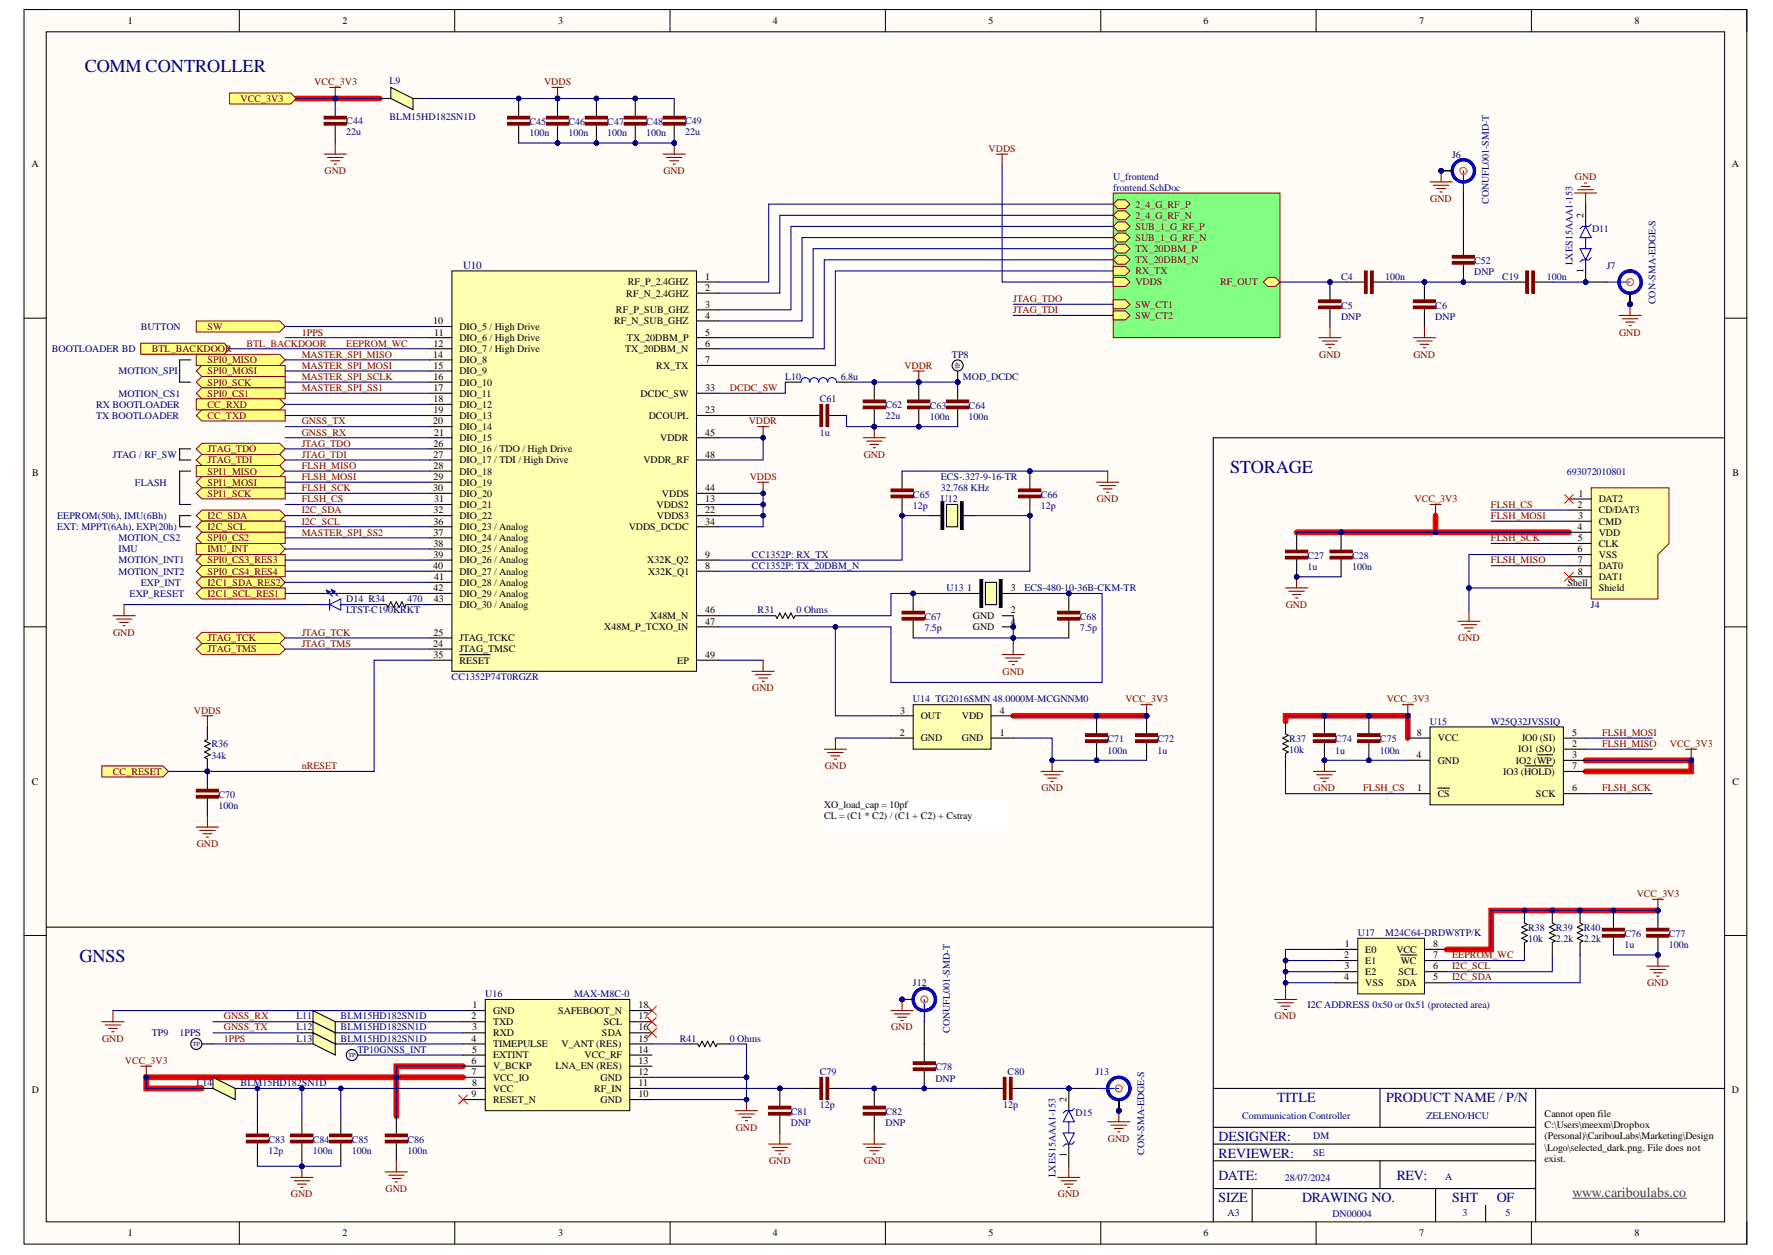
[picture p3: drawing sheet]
<svg xmlns="http://www.w3.org/2000/svg" width="420mm" height="297mm" viewBox="0 0 420 297" stroke-linecap="round" stroke-linejoin="round" font-family="sans-serif">
<defs><g id="words">
<g font-size="4.3" fill="#000080">
<text x="20.1" y="17.1">COMM CONTROLLER</text>
<text x="291.2" y="111.9">STORAGE</text>
<text x="18.9" y="227.7">GNSS</text>
</g>
<g font-size="3.3" fill="#000080">
<text x="302.4" y="260.8">TITLE</text>
<text x="328.2" y="260.8">PRODUCT NAME / P/N</text>
<text x="288.5" y="270">DESIGNER:</text>
<text x="288.5" y="274">REVIEWER:</text>
<text x="288.5" y="279.2">DATE:</text>
<text x="330.7" y="279.2">REV:</text>
<text x="288.5" y="284.5">SIZE</text>
<text x="308.3" y="284.5">DRAWING NO.</text>
<text x="343.8" y="284.5">SHT</text>
<text x="354.4" y="284.5">OF</text>
</g>
<text font-size="3.3" fill="#404040" x="372.3" y="283.2">www.cariboulabs.co</text>
<text font-size="2.6" fill="#000080" x="109.6" y="63.7">U10</text>
<g font-size="2.4">
<text x="30.3" y="5.7">1</text>
<text x="81.1" y="5.7">2</text>
<text x="132.1" y="5.7">3</text>
<text x="183" y="5.7">4</text>
<text x="234.1" y="5.7">5</text>
<text x="285" y="5.7">6</text>
<text x="336" y="5.7">7</text>
<text x="387" y="5.7">8</text>
<text x="7.4" y="39.6">A</text>
<text x="410.1" y="39.6">A</text>
<text x="374.9" y="51.5" transform="rotate(-90 374.9 51.5)">2</text>
<text x="374.9" y="64.5" transform="rotate(-90 374.9 64.5)">1</text>
<text x="148.3" y="70.2">RF_N_2.4GHZ</text>
<text x="148.6" y="67.6">RF_P_2.4GHZ</text>
<text x="167" y="66.2">1</text>
<text x="167" y="68.8">2</text>
<text x="102.5" y="76.8">10</text>
<text x="145.4" y="76.8">RF_N_SUB_GHZ</text>
<text x="145.8" y="74.2">RF_P_SUB_GHZ</text>
<text x="167" y="72.8">3</text>
<text x="167" y="75.4">4</text>
<text x="102.6" y="82">12</text>
<text x="102.8" y="79.4">11</text>
<text x="108.8" y="78.1">DIO_5 / High Drive</text>
<text x="108.8" y="80.7">DIO_6 / High Drive</text>
<text x="108.8" y="83.4">DIO_7 / High Drive</text>
<text x="148" y="83.4">TX_20DBM_N</text>
<text x="148.5" y="80.7">TX_20DBM_P</text>
<text x="167" y="79.4">5</text>
<text x="167" y="82">6</text>
<text x="102.5" y="84.7">14</text>
<text x="102.6" y="87.3">15</text>
<text x="102.6" y="89.9">16</text>
<text x="108.8" y="86">DIO_8</text>
<text x="108.8" y="88.6">DIO_9</text>
<text x="155.4" y="87.3">RX_TX</text>
<text x="167" y="86">7</text>
<text x="102.6" y="92.5">17</text>
<text x="102.6" y="95.2">18</text>
<text x="108.8" y="91.2">DIO_10</text>
<text x="108.8" y="93.9">DIO_11</text>
<text x="151.7" y="93.9">DCDC_SW</text>
<text x="167" y="92.5">33</text>
<text x="102.5" y="100.5">20</text>
<text x="102.6" y="97.8">19</text>
<text x="108.8" y="96.5">DIO_12</text>
<text x="108.8" y="99.1">DIO_13</text>
<text x="108.8" y="101.7">DIO_14</text>
<text x="153.6" y="99.1">DCOUPL</text>
<text x="167" y="97.8">23</text>
<text x="102.6" y="105.7">26</text>
<text x="102.8" y="103.1">21</text>
<text x="108.8" y="104.4">DIO_15</text>
<text x="108.8" y="107.1">DIO_16 / TDO / High Drive</text>
<text x="156.3" y="104.4">VDDR</text>
<text x="167" y="103.1">45</text>
<text x="7.6" y="112.6">B</text>
<text x="102.6" y="113.7">29</text>
<text x="102.6" y="111">28</text>
<text x="102.6" y="108.3">27</text>
<text x="108.8" y="112.3">DIO_18</text>
<text x="108.8" y="109.7">DIO_17 / TDI / High Drive</text>
<text x="152.3" y="109.7">VDDR_RF</text>
<text x="167" y="108.3">48</text>
<text x="410.2" y="112.6">B</text>
<text x="102.5" y="116.3">30</text>
<text x="102.8" y="118.9">31</text>
<text x="108.8" y="117.6">DIO_20</text>
<text x="108.8" y="114.9">DIO_19</text>
<text x="156.7" y="117.6">VDDS</text>
<text x="167" y="118.9">13</text>
<text x="167" y="116.3">44</text>
<text x="373.7" y="117.6">1</text>
<text x="378.6" y="118.9">DAT2</text>
<text x="102.6" y="124.1">36</text>
<text x="102.6" y="121.5">32</text>
<text x="108.8" y="125.5">DIO_23 / Analog</text>
<text x="108.8" y="122.8">DIO_22</text>
<text x="108.8" y="120.2">DIO_21</text>
<text x="148.9" y="125.5">VDDS_DCDC</text>
<text x="155.5" y="120.2">VDDS2</text>
<text x="155.6" y="122.8">VDDS3</text>
<text x="167" y="121.5">22</text>
<text x="167" y="124.1">34</text>
<text x="373.5" y="120.2">2</text>
<text x="373.5" y="125.5">4</text>
<text x="373.7" y="122.8">3</text>
<text x="378.6" y="121.5">CD/DAT3</text>
<text x="378.6" y="124.1">CMD</text>
<text x="102.6" y="129.4">38</text>
<text x="102.6" y="126.8">37</text>
<text x="108.8" y="130.7">DIO_25 / Analog</text>
<text x="108.8" y="128.1">DIO_24 / Analog</text>
<text x="373.5" y="130.7">6</text>
<text x="373.6" y="128.1">5</text>
<text x="378.6" y="126.8">VDD</text>
<text x="378.6" y="129.4">CLK</text>
<text x="102.5" y="134.7">40</text>
<text x="102.6" y="132">39</text>
<text x="102.8" y="137.3">41</text>
<text x="108.8" y="136">DIO_27 / Analog</text>
<text x="108.8" y="133.4">DIO_26 / Analog</text>
<text x="153.3" y="133.4">X32K_Q2</text>
<text x="153.4" y="136">X32K_Q1</text>
<text x="167" y="134.7">8</text>
<text x="167" y="132">9</text>
<text x="373.6" y="133.4">7</text>
<text x="373.6" y="136">8</text>
<text x="378.6" y="132">VSS</text>
<text x="378.6" y="134.7">DAT0</text>
<text x="378.6" y="137.3">DAT1</text>
<text x="102.6" y="140">42</text>
<text x="102.7" y="142.6">43</text>
<text x="108.8" y="143.9">DIO_30 / Analog</text>
<text x="108.8" y="141.2">DIO_29 / Analog</text>
<text x="108.8" y="138.6">DIO_28 / Analog</text>
<text x="229" y="140">1</text>
<text x="239.3" y="140">3</text>
<text x="371.1" y="138.6">Shell</text>
<text x="378.6" y="140">Shield</text>
<text x="143" y="149.2">X48M_P_TCXO_IN</text>
<text x="153.9" y="146.6">X48M_N</text>
<text x="167" y="147.8">47</text>
<text x="167" y="145.2">46</text>
<text x="230.4" y="146.6">GND</text>
<text x="230.4" y="149.2">GND</text>
<text x="239.3" y="145.2">2</text>
<text x="239.3" y="147.8">4</text>
<text x="102.5" y="153.1">24</text>
<text x="102.6" y="155.8">35</text>
<text x="102.6" y="150.4">25</text>
<text x="108.8" y="154.4">JTAG_TMSC</text>
<text x="108.8" y="151.8">JTAG_TCKC</text>
<text x="167" y="155.8">49</text>
<text x="108.8" y="157">RESET</text>
<text x="160.4" y="157">EP</text>
<text x="213.1" y="168.9">3</text>
<text x="218" y="170.2">OUT</text>
<text x="227.7" y="170.2">VDD</text>
<text x="236.7" y="168.9">4</text>
<text x="213" y="174.1">2</text>
<text x="218" y="175.5">GND</text>
<text x="227.7" y="175.5">GND</text>
<text x="236.7" y="174.1">1</text>
<text x="335.4" y="179.5">4</text>
<text x="335.4" y="174.1">8</text>
<text x="340.4" y="175.5">VCC</text>
<text x="359.5" y="178.1">IO1 (SO)</text>
<text x="360.4" y="175.5">IO0 (SI)</text>
<text x="372.2" y="174.1">5</text>
<text x="372.2" y="176.8">2</text>
<text x="372.2" y="179.5">3</text>
<text x="7.5" y="185.7">C</text>
<text x="340.4" y="180.7">GND</text>
<text x="355.9" y="183.3">IO3 (HOLD)</text>
<text x="359" y="180.7">IO2 (WP)</text>
<text x="372.2" y="182.1">7</text>
<text x="410.2" y="185.7">C</text>
<text x="195.1" y="191.3">XO_load_cap = 10pf</text>
<text x="335.5" y="187.3">1</text>
<text x="340.4" y="188.7">CS</text>
<text x="363.7" y="188.7">SCK</text>
<text x="372.2" y="187.3">6</text>
<text x="195.1" y="193.9">CL = (C1 * C2) / (C1 + C2) + Cstray</text>
<text x="318.3" y="226.8">2</text>
<text x="318.5" y="224.2">1</text>
<text x="323.3" y="225.5">E0</text>
<text x="330.6" y="225.5">VCC</text>
<text x="339.3" y="224.2">8</text>
<text x="339.3" y="226.8">7</text>
<text x="318.3" y="232.1">4</text>
<text x="318.4" y="229.4">3</text>
<text x="323.3" y="228.2">E1</text>
<text x="323.3" y="230.8">E2</text>
<text x="323.3" y="233.4">VSS</text>
<text x="330.7" y="233.4">SDA</text>
<text x="331.1" y="230.8">SCL</text>
<text x="331.6" y="228.2">WC</text>
<text x="339.3" y="229.4">6</text>
<text x="339.3" y="232.1">5</text>
<text x="111.8" y="238.7">1</text>
<text x="151.2" y="238.7">18</text>
<text x="111.7" y="241.3">2</text>
<text x="111.8" y="243.9">3</text>
<text x="116.7" y="240">GND</text>
<text x="116.7" y="242.6">TXD</text>
<text x="116.7" y="245.2">RXD</text>
<text x="132.1" y="240">SAFEBOOT_N</text>
<text x="142.5" y="245.2">SDA</text>
<text x="143" y="242.6">SCL</text>
<text x="151.2" y="243.9">16</text>
<text x="151.2" y="241.3">17</text>
<text x="111.7" y="246.6">4</text>
<text x="111.7" y="251.8">6</text>
<text x="111.8" y="249.2">5</text>
<text x="116.7" y="247.9">TIMEPULSE</text>
<text x="116.7" y="250.5">EXTINT</text>
<text x="133" y="247.9">V_ANT (RES)</text>
<text x="138.4" y="250.5">VCC_RF</text>
<text x="151.2" y="251.8">13</text>
<text x="151.2" y="249.2">14</text>
<text x="151.2" y="246.6">15</text>
<text x="111.7" y="254.5">7</text>
<text x="111.8" y="257.1">8</text>
<text x="116.7" y="253.1">V_BCKP</text>
<text x="116.7" y="255.8">VCC_IO</text>
<text x="131.5" y="253.1">LNA_EN (RES)</text>
<text x="142.2" y="255.8">GND</text>
<text x="151.2" y="257.1">11</text>
<text x="151.2" y="254.5">12</text>
<text x="7.5" y="258.8">D</text>
<text x="111.7" y="259.7">9</text>
<text x="116.7" y="258.4">VCC</text>
<text x="116.7" y="261.1">RESET_N</text>
<text x="140.7" y="258.4">RF_IN</text>
<text x="142.2" y="261.1">GND</text>
<text x="151.2" y="259.7">10</text>
<text x="252.5" y="260.8" transform="rotate(-90 252.5 260.8)">2</text>
<text x="410.1" y="258.8">D</text>
<text x="365.7" y="264.4">Cannot open file</text>
<text x="365.7" y="267.1">C:\Users\meexm\Dropbox</text>
<text x="365.7" y="269.7">(Personal)\CaribouLabs\Marketing\Design</text>
<text x="252.5" y="273.7" transform="rotate(-90 252.5 273.7)">1</text>
<text x="365.7" y="272.3">\Logo\selected_dark.png. File does not</text>
<text x="365.7" y="274.9">exist.</text>
<text x="30.3" y="292.6">1</text>
<text x="81.1" y="292.6">2</text>
<text x="132.1" y="292.6">3</text>
<text x="183" y="292.6">4</text>
<text x="234.1" y="292.6">5</text>
<text x="285" y="292.6">6</text>
<text x="336" y="292.6">7</text>
<text x="387" y="292.6">8</text>
</g>
<g font-size="2.4" fill="#800000">
<text x="74.4" y="20.1">VCC_3V3</text>
<text x="128.8" y="20.1">VDDS</text>
<text x="57" y="24.1">VCC_3V3</text>
<text x="234.1" y="35.9">VDDS</text>
<text x="76.8" y="41.2">GND</text>
<text x="157.1" y="41.2">GND</text>
<text x="338.7" y="47.8">GND</text>
<text x="372.9" y="42.5">GND</text>
<text x="268.8" y="49.1">2_4_G_RF_P</text>
<text x="268.8" y="51.8">2_4_G_RF_N</text>
<text x="268.8" y="54.4">SUB_1_G_RF_P</text>
<text x="268.8" y="57">SUB_1_G_RF_N</text>
<text x="268.8" y="59.6">TX_20DBM_P</text>
<text x="268.8" y="62.2">TX_20DBM_N</text>
<text x="268.8" y="64.9">RX_TX</text>
<text x="239.9" y="71.5">JTAG_TDO</text>
<text x="268.8" y="67.6">VDDS</text>
<text x="288.9" y="67.6">RF_OUT</text>
<text x="239.9" y="74.2">JTAG_TDI</text>
<text x="268.8" y="72.8">SW_CT1</text>
<text x="268.8" y="75.4">SW_CT2</text>
<text x="35.9" y="83.4">BTL_BACKDOOR</text>
<text x="49.1" y="78.1">SW</text>
<text x="58.3" y="82">BTL_BACKDOOR</text>
<text x="71.4" y="79.4">1PPS</text>
<text x="82" y="82">EEPROM_WC</text>
<text x="383.4" y="79.4">GND</text>
<text x="49.1" y="86">SPI0_MISO</text>
<text x="49.1" y="88.6">SPI0_MOSI</text>
<text x="71.4" y="84.7">MASTER_SPI_MISO</text>
<text x="71.4" y="87.3">MASTER_SPI_MOSI</text>
<text x="71.4" y="89.9">MASTER_SPI_SCLK</text>
<text x="214.1" y="87.3">VDDR</text>
<text x="312.4" y="84.7">GND</text>
<text x="334.7" y="84.7">GND</text>
<text x="49.1" y="91.2">SPI0_SCK</text>
<text x="49.1" y="93.9">SPI0_CS1</text>
<text x="71.4" y="92.5">MASTER_SPI_SS1</text>
<text x="172.8" y="92.5">DCDC_SW</text>
<text x="49.1" y="96.5">CC_RXD</text>
<text x="49.1" y="99.1">CC_TXD</text>
<text x="71.4" y="100.5">GNSS_TX</text>
<text x="177.3" y="100.5">VDDR</text>
<text x="49.1" y="107.1">JTAG_TDO</text>
<text x="71.4" y="105.7">JTAG_TDO</text>
<text x="71.4" y="103.1">GNSS_RX</text>
<text x="49.1" y="112.3">SPI1_MISO</text>
<text x="49.1" y="109.7">JTAG_TDI</text>
<text x="71.4" y="108.3">JTAG_TDI</text>
<text x="71.4" y="111">FLSH_MISO</text>
<text x="71.4" y="113.7">FLSH_MOSI</text>
<text x="177.5" y="113.7">VDDS</text>
<text x="204.5" y="108.3">GND</text>
<text x="49.1" y="114.9">SPI1_MOSI</text>
<text x="49.1" y="117.6">SPI1_SCK</text>
<text x="71.4" y="116.3">FLSH_SCK</text>
<text x="71.4" y="118.9">FLSH_CS</text>
<text x="259.7" y="118.9">GND</text>
<text x="334.9" y="118.9">VCC_3V3</text>
<text x="49.1" y="122.8">I2C_SDA</text>
<text x="49.1" y="125.5">I2C_SCL</text>
<text x="71.4" y="121.5">I2C_SDA</text>
<text x="71.4" y="124.1">I2C_SCL</text>
<text x="353" y="120.2">FLSH_CS</text>
<text x="353" y="122.8">FLSH_MOSI</text>
<text x="49.1" y="130.7">IMU_INT</text>
<text x="49.1" y="128.1">SPI0_CS2</text>
<text x="71.4" y="126.8">MASTER_SPI_SS2</text>
<text x="353" y="128.1">FLSH_SCK</text>
<text x="49.1" y="133.4">SPI0_CS3_RES3</text>
<text x="49.1" y="136">SPI0_CS4_RES4</text>
<text x="353" y="133.4">FLSH_MISO</text>
<text x="49.1" y="138.6">I2C1_SDA_RES2</text>
<text x="49.1" y="141.2">I2C1_SCL_RES1</text>
<text x="304.4" y="143.9">GND</text>
<text x="26.8" y="150.4">GND</text>
<text x="49.1" y="151.8">JTAG_TCK</text>
<text x="49.1" y="154.4">JTAG_TMS</text>
<text x="71.4" y="150.4">JTAG_TCK</text>
<text x="71.4" y="153.1">JTAG_TMS</text>
<text x="345.3" y="151.8">GND</text>
<text x="237.4" y="159.7">GND</text>
<text x="178.1" y="163.6">GND</text>
<text x="266.5" y="166.3">VCC_3V3</text>
<text x="328.3" y="166.3">VCC_3V3</text>
<text x="45.9" y="168.9">VDDS</text>
<text x="379.3" y="176.8">FLSH_MISO</text>
<text x="379.3" y="174.1">FLSH_MOSI</text>
<text x="395.4" y="176.8">VCC_3V3</text>
<text x="26.7" y="183.3">CC_RESET</text>
<text x="71.4" y="182.1">nRESET</text>
<text x="195.3" y="182.1">GND</text>
<text x="246.6" y="187.3">GND</text>
<text x="311" y="187.3">GND</text>
<text x="322.8" y="187.3">FLSH_CS</text>
<text x="379.3" y="187.3">FLSH_SCK</text>
<text x="46.6" y="200.5">GND</text>
<text x="387.5" y="212.4">VCC_3V3</text>
<text x="343.8" y="226.8">EEPROM_WC</text>
<text x="343.8" y="232.1">I2C_SDA</text>
<text x="343.8" y="229.4">I2C_SCL</text>
<text x="390" y="233.4">GND</text>
<text x="53" y="241.3">GNSS_RX</text>
<text x="53" y="243.9">GNSS_TX</text>
<text x="211" y="243.9">GND</text>
<text x="301.8" y="241.3">GND</text>
<text x="24.2" y="246.6">GND</text>
<text x="29.6" y="251.8">VCC_3V3</text>
<text x="53" y="246.6">1PPS</text>
<text x="174.2" y="267.7">GND</text>
<text x="182.1" y="275.5">GND</text>
<text x="204.5" y="275.5">GND</text>
<text x="262.3" y="270.3">GND</text>
<text x="68.9" y="283.4">GND</text>
<text x="91.3" y="282.1">GND</text>
<text x="250.5" y="283.4">GND</text>
</g>
<g font-size="2.4" fill="#000080">
<text x="92.2" y="19.9">L9</text>
<text x="82" y="29.3">C44</text>
<text x="92.2" y="28.3">BLM15HD182SN1D</text>
<text x="125.4" y="29.6">C45</text>
<text x="134.6" y="29.6">C46</text>
<text x="143.8" y="29.6">C47</text>
<text x="153" y="29.6">C48</text>
<text x="162.2" y="29.3">C49</text>
<text x="82" y="32">22u</text>
<text x="125.4" y="32.3">100n</text>
<text x="134.6" y="32.3">100n</text>
<text x="143.8" y="32.3">100n</text>
<text x="153" y="32.3">100n</text>
<text x="162.2" y="32">22u</text>
<text x="343.8" y="37.3">J6</text>
<text x="263.6" y="42.5">U_frontend</text>
<text x="263.6" y="45.2">frontend.SchDoc</text>
<text x="352.5" y="48.3" transform="rotate(-90 352.5 48.3)">CONUFL001-SMD-T</text>
<text x="377" y="54.9">D11</text>
<text x="349.1" y="65.2">DNP</text>
<text x="349.1" y="62.6">C52</text>
<text x="372.3" y="62.8" transform="rotate(-90 372.3 62.8)">LXES15AAA1-153</text>
<text x="380.4" y="63.6">J7</text>
<text x="317.5" y="66.2">C4</text>
<text x="328" y="66.2">100n</text>
<text x="355.7" y="66.2">C19</text>
<text x="366.2" y="66.2">100n</text>
<text x="317.5" y="75.7">DNP</text>
<text x="317.5" y="73.1">C5</text>
<text x="339.8" y="75.7">DNP</text>
<text x="339.8" y="73.1">C6</text>
<text x="392" y="72.1" transform="rotate(-90 392 72.1)">CON-SMA-EDGE-S</text>
<text x="12.3" y="83.4">BOOTLOADER BD</text>
<text x="33.3" y="78.1">BUTTON</text>
<text x="28.1" y="88.6">MOTION_SPI</text>
<text x="185.9" y="89.9">L10</text>
<text x="199.1" y="89.9">6.8u</text>
<text x="225.4" y="84.7">TP8</text>
<text x="228" y="89.9">MOD_DCDC</text>
<text x="28.1" y="93.9">MOTION_CS1</text>
<text x="194.1" y="95.2">C61</text>
<text x="22.7" y="99.1">TX BOOTLOADER</text>
<text x="22.7" y="96.5">RX BOOTLOADER</text>
<text x="209.7" y="99.1">22u</text>
<text x="209.7" y="96.5">C62</text>
<text x="220.1" y="99.4">100n</text>
<text x="220.1" y="96.7">C63</text>
<text x="229.4" y="99.4">100n</text>
<text x="229.4" y="96.7">C64</text>
<text x="194.1" y="103.1">1u</text>
<text x="26.7" y="108.3">JTAG / RF_SW</text>
<text x="222.8" y="113.7">ECS-.327-9-16-TR</text>
<text x="371" y="112.3">693072010801</text>
<text x="32" y="114.9">FLASH</text>
<text x="216.2" y="117.8">C65</text>
<text x="222.8" y="116.3">32.768 KHz</text>
<text x="222.8" y="118.9">U12</text>
<text x="246.4" y="117.8">C66</text>
<text x="13.5" y="122.8">EEPROM(50h), IMU(6Bh)</text>
<text x="13.5" y="125.5">EXT: MPPT(6Ah), EXP(20h)</text>
<text x="216.2" y="120.4">12p</text>
<text x="246.4" y="120.4">12p</text>
<text x="28.1" y="128.1">MOTION_CS2</text>
<text x="28.1" y="130.7">IMU</text>
<text x="28.1" y="133.4">MOTION_INT1</text>
<text x="28.1" y="136">MOTION_INT2</text>
<text x="178" y="132">CC1352P: RX_TX</text>
<text x="178" y="134.7">CC1352P: TX_20DBM_N</text>
<text x="309.6" y="135">1u</text>
<text x="309.6" y="132.3">C27</text>
<text x="320.1" y="135">100n</text>
<text x="320.1" y="132.3">C28</text>
<text x="30.7" y="141.2">EXP_RESET</text>
<text x="33.3" y="138.6">EXP_INT</text>
<text x="82" y="142.6">D14 R34</text>
<text x="96.5" y="142.6">470</text>
<text x="224.1" y="140">U13</text>
<text x="242.5" y="140">ECS-480-10-36B-CKM-TR</text>
<text x="376.7" y="143.9">J4</text>
<text x="82" y="145.2">LTST-C190KRKT</text>
<text x="179.4" y="145.2">R31</text>
<text x="188.6" y="145.2">0 Ohms</text>
<text x="218.9" y="149.4">7.5p</text>
<text x="218.9" y="146.8">C67</text>
<text x="255.6" y="149.4">7.5p</text>
<text x="255.6" y="146.8">C68</text>
<text x="106.9" y="161">CC1352P74T0RGZR</text>
<text x="216.2" y="166.3">U14 TG2016SMN 48.0000M-MCGNNM0</text>
<text x="338.6" y="171.5">U15</text>
<text x="353" y="171.5">W25Q32JVSSIQ</text>
<text x="50" y="179.5">34k</text>
<text x="50" y="176.8">R36</text>
<text x="262.2" y="178.4">100n</text>
<text x="262.2" y="175.7">C71</text>
<text x="274.1" y="178.4">1u</text>
<text x="274.1" y="175.7">C72</text>
<text x="305.3" y="178.2">10k</text>
<text x="305.3" y="175.6">R37</text>
<text x="316.2" y="178.4">1u</text>
<text x="316.2" y="175.7">C74</text>
<text x="326.7" y="178.4">100n</text>
<text x="326.7" y="175.7">C75</text>
<text x="51.7" y="191.5">100n</text>
<text x="51.7" y="188.9">C70</text>
<text x="321.5" y="221.6">U17</text>
<text x="328" y="221.6">M24C64-DRDW8TP/K</text>
<text x="361.8" y="220.3">R38</text>
<text x="368.4" y="220.3">R39</text>
<text x="375" y="220.3">R40</text>
<text x="384.7" y="221.8">C76</text>
<text x="395.1" y="221.8">C77</text>
<text x="361.8" y="222.9">10k</text>
<text x="368.4" y="222.9">2.2k</text>
<text x="375" y="222.9">2.2k</text>
<text x="384.7" y="224.4">1u</text>
<text x="395.1" y="224.4">100n</text>
<text x="216.2" y="233.4">J12</text>
<text x="114.9" y="236">U16</text>
<text x="135.9" y="236">MAX-M8C-0</text>
<text x="309.6" y="238.7">I2C ADDRESS 0x50 or 0x51 (protected area)</text>
<text x="35.9" y="245.2">TP9</text>
<text x="42.5" y="245.2">1PPS</text>
<text x="70.2" y="241.3">L11</text>
<text x="70.2" y="243.9">L12</text>
<text x="80.6" y="241.3">BLM15HD182SN1D</text>
<text x="80.6" y="243.9">BLM15HD182SN1D</text>
<text x="224.9" y="244.5" transform="rotate(-90 224.9 244.5)">CONUFL001-SMD-T</text>
<text x="70.2" y="246.6">L13</text>
<text x="80.6" y="246.6">BLM15HD182SN1D</text>
<text x="84.6" y="249.2">TP10GNSS_INT</text>
<text x="161" y="246.6">R41</text>
<text x="172.8" y="246.6">0 Ohms</text>
<text x="46.5" y="257.1">L14</text>
<text x="57" y="257.1">BLM15HD182SN1D</text>
<text x="194.1" y="254.5">C79</text>
<text x="221.5" y="256.1">DNP</text>
<text x="221.5" y="253.4">C78</text>
<text x="238.6" y="254.5">C80</text>
<text x="259.4" y="254.5">J13</text>
<text x="187.3" y="263.9">C81</text>
<text x="194.1" y="262.3">12p</text>
<text x="209.7" y="263.9">C82</text>
<text x="237.6" y="262.3">12p</text>
<text x="187.3" y="266.6">DNP</text>
<text x="209.7" y="266.6">DNP</text>
<text x="254.6" y="264.2">D15</text>
<text x="294.1" y="265">Communication Controller</text>
<text x="310.9" y="269.7">DM</text>
<text x="337.7" y="265">ZELENO/HCU</text>
<text x="63.6" y="273.2">12p</text>
<text x="63.6" y="270.5">C83</text>
<text x="74.1" y="273.2">100n</text>
<text x="74.1" y="270.5">C84</text>
<text x="83.3" y="273.2">100n</text>
<text x="83.3" y="270.5">C85</text>
<text x="96.5" y="273.2">100n</text>
<text x="96.5" y="270.5">C86</text>
<text x="270.9" y="273.4" transform="rotate(-90 270.9 273.4)">CON-SMA-EDGE-S</text>
<text x="310.9" y="273.7">SE</text>
<text x="249.9" y="278.7" transform="rotate(-90 249.9 278.7)">LXES15AAA1-153</text>
<text x="304.3" y="279.5">28/07/2024</text>
<text x="342.2" y="279.2">A</text>
<text x="290.6" y="287.9">A3</text>
<text x="346.3" y="287.9">3</text>
<text x="356.5" y="287.9">5</text>
<text x="315.5" y="288.1">DN00004</text>
</g>
<g font-size="1.4" fill="#000080">
<text x="227.2" y="87.4" transform="rotate(-90 227.2 87.4)">TP</text>
<text x="45.7" y="247.5">TP</text>
<text x="82.5" y="250.2">TP</text>
</g>
</g></defs>
<path d="M5.7 2.3h407.9v292.2h-407.9z" fill-rule="evenodd" fill="#fffcf8"/>
<path d="M5.7 2.3h407.9v292.2h-407.9z" fill="none" stroke="#000" stroke-width=".24"/>
<path d="M10.9 7.5h397.4v281.7h-397.4z" fill-rule="evenodd" fill="#fffcf8"/>
<g fill="none" stroke="#000" stroke-width=".24">
<path d="M5.7 2.3h5.2M10.9 7.5h397.4v281.7h-397.4zM56.7 2.3v5.2M107.7 2.3v5.2M158.7 2.3v5.2M209.6 2.3v5.2M260.6 2.3v5.2M311.6 2.3v5.2M362.6 2.3v5.2M408.3 2.3h5.3v5.2M5.7 75.3h5.2M408.3 75.3h5.3"/>
<path d="M5.7 148.4h5.2M408.3 148.4h5.3M5.7 221.4h5.2M408.3 221.4h5.3M56.7 289.2v5.3M107.7 289.2v5.3M158.7 289.2v5.3M209.6 289.2v5.3M260.6 289.2v5.3M311.6 289.2v5.3M362.6 289.2v5.3M413.6 289.2v5.3"/>
</g>
<path d="M70.2 23.3h19.7M307 126h10.5M317.5 126h54M339.9 122v4M239.9 169.4h31.6M304.4 170.7v-1.3h28.9v5.3M375.4 180h25v2.6h-25M392.6 215.5h-39.5v9.2h-10.5M109.6 255h-75v2.6h13.2M109.6 252.4h-15.8v11.8" fill="none" stroke="#f00" stroke-width="1.4"/>
<path d="M326.8 257.6v9.2M363.6 257.6v31.6M408.3 257.6h-121v31.6M287.3 274.7h76.3M287.3 266.8h76.3M287.3 270.8h76.3M326.8 274.7v6.6M287.3 281.3h76.3M296.5 281.3v7.9M339.9 281.3v7.9M351.8 285.3v3.9" fill="none" stroke="#000" stroke-width=".25"/>
<path d="M372.4 283.6h26.9" fill="none" stroke="#404040" stroke-width=".24"/>
<path d="M54.4 22h14.4l1.4 1.3-1.4 1.3h-14.4z" fill-rule="evenodd" fill="#ffff80"/>
<path d="M54.4 22h14.4l1.4 1.3-1.4 1.3h-14.4z" fill="none" stroke="#800000" stroke-width=".24"/>
<path d="M130.7 20.7h2.6M132 20.7v2.6" fill="none" stroke="#800000" stroke-width=".25"/>
<circle cx="132" cy="23.3" r=".53" fill="#000080"/>
<circle cx="132" cy="23.3" r=".53" fill="none" stroke="#000080" stroke-width=".24"/>
<circle cx="375.4" cy="66.8" r=".53" fill="#000080"/>
<circle cx="375.4" cy="66.8" r=".53" fill="none" stroke="#000080" stroke-width=".24"/>
<circle cx="386" cy="72" r=".53" fill="#000080"/>
<circle cx="386" cy="72" r=".53" fill="none" stroke="#000080" stroke-width=".24"/>
<circle cx="386" cy="72" r=".53" fill="#000080"/>
<circle cx="386" cy="72" r=".53" fill="none" stroke="#000080" stroke-width=".24"/>
<circle cx="386" cy="72" r=".53" fill="#000080"/>
<circle cx="386" cy="72" r=".53" fill="none" stroke="#000080" stroke-width=".24"/>
<circle cx="386" cy="72" r=".53" fill="#000080"/>
<circle cx="386" cy="72" r=".53" fill="none" stroke="#000080" stroke-width=".24"/>
<circle cx="386" cy="72" r=".53" fill="#000080"/>
<circle cx="386" cy="72" r=".53" fill="none" stroke="#000080" stroke-width=".24"/>
<circle cx="386" cy="72" r=".53" fill="#000080"/>
<circle cx="386" cy="72" r=".53" fill="none" stroke="#000080" stroke-width=".24"/>
<path d="M380.7 66.8h5.3" fill="none" stroke="#00f" stroke-width=".25"/>
<g fill="none" stroke="#00f" stroke-width=".76">
<circle cx="386" cy="66.8" r="2.64"/>
<circle cx="386" cy="66.8" r="2.63"/>
</g>
<g fill="none" stroke="#f90" stroke-width=".25">
<circle cx="386" cy="66.8" r=".82"/>
<circle cx="386" cy="66.8" r=".81"/>
</g>
<path d="M375.4 66.8h5.3" fill="none" stroke="#000" stroke-width=".25"/>
<circle cx="375.4" cy="66.8" r=".53" fill="#000080"/>
<circle cx="375.4" cy="66.8" r=".53" fill="none" stroke="#000080" stroke-width=".24"/>
<path d="M386 69.4v2.6" fill="none" stroke="#000" stroke-width=".25"/>
<circle cx="386" cy="72" r=".53" fill="#000080"/>
<circle cx="386" cy="72" r=".53" fill="none" stroke="#000080" stroke-width=".24"/>
<path d="M386 69.4v2.6" fill="none" stroke="#000" stroke-width=".25"/>
<circle cx="386" cy="72" r=".53" fill="#000080"/>
<circle cx="386" cy="72" r=".53" fill="none" stroke="#000080" stroke-width=".24"/>
<path d="M386 69.4v2.6" fill="none" stroke="#000" stroke-width=".25"/>
<circle cx="386" cy="72" r=".53" fill="#000080"/>
<circle cx="386" cy="72" r=".53" fill="none" stroke="#000080" stroke-width=".24"/>
<path d="M386 69.4v2.6" fill="none" stroke="#000" stroke-width=".25"/>
<circle cx="386" cy="72" r=".53" fill="#000080"/>
<circle cx="386" cy="72" r=".53" fill="none" stroke="#000080" stroke-width=".24"/>
<path d="M386 69.4v2.6" fill="none" stroke="#000" stroke-width=".25"/>
<circle cx="386" cy="72" r=".53" fill="#000080"/>
<circle cx="386" cy="72" r=".53" fill="none" stroke="#000080" stroke-width=".24"/>
<path d="M386 69.4v2.6" fill="none" stroke="#000" stroke-width=".25"/>
<circle cx="386" cy="72" r=".53" fill="#000080"/>
<circle cx="386" cy="72" r=".53" fill="none" stroke="#000080" stroke-width=".24"/>
<circle cx="264.9" cy="262.9" r=".53" fill="#000080"/>
<circle cx="264.9" cy="262.9" r=".53" fill="none" stroke="#000080" stroke-width=".24"/>
<circle cx="264.9" cy="262.9" r=".53" fill="#000080"/>
<circle cx="264.9" cy="262.9" r=".53" fill="none" stroke="#000080" stroke-width=".24"/>
<circle cx="264.9" cy="262.9" r=".53" fill="#000080"/>
<circle cx="264.9" cy="262.9" r=".53" fill="none" stroke="#000080" stroke-width=".24"/>
<circle cx="264.9" cy="262.9" r=".53" fill="#000080"/>
<circle cx="264.9" cy="262.9" r=".53" fill="none" stroke="#000080" stroke-width=".24"/>
<circle cx="264.9" cy="262.9" r=".53" fill="#000080"/>
<circle cx="264.9" cy="262.9" r=".53" fill="none" stroke="#000080" stroke-width=".24"/>
<circle cx="264.9" cy="262.9" r=".53" fill="#000080"/>
<circle cx="264.9" cy="262.9" r=".53" fill="none" stroke="#000080" stroke-width=".24"/>
<path d="M259.6 257.6h5.3" fill="none" stroke="#00f" stroke-width=".25"/>
<circle cx="264.9" cy="257.6" r="2.64" fill="none" stroke="#00f" stroke-width=".76"/>
<circle cx="264.9" cy="257.6" r=".81" fill="none" stroke="#f90" stroke-width=".25"/>
<path d="M254.4 257.6h5.2M264.9 260.2v2.7" fill="none" stroke="#000" stroke-width=".25"/>
<circle cx="264.9" cy="262.9" r=".53" fill="#000080"/>
<circle cx="264.9" cy="262.9" r=".53" fill="none" stroke="#000080" stroke-width=".24"/>
<path d="M264.9 260.2v2.7" fill="none" stroke="#000" stroke-width=".25"/>
<circle cx="264.9" cy="262.9" r=".53" fill="#000080"/>
<circle cx="264.9" cy="262.9" r=".53" fill="none" stroke="#000080" stroke-width=".24"/>
<path d="M264.9 260.2v2.7" fill="none" stroke="#000" stroke-width=".25"/>
<circle cx="264.9" cy="262.9" r=".53" fill="#000080"/>
<circle cx="264.9" cy="262.9" r=".53" fill="none" stroke="#000080" stroke-width=".24"/>
<path d="M264.9 260.2v2.7" fill="none" stroke="#000" stroke-width=".25"/>
<circle cx="264.9" cy="262.9" r=".53" fill="#000080"/>
<circle cx="264.9" cy="262.9" r=".53" fill="none" stroke="#000080" stroke-width=".24"/>
<path d="M264.9 260.2v2.7" fill="none" stroke="#000" stroke-width=".25"/>
<circle cx="264.9" cy="262.9" r=".53" fill="#000080"/>
<circle cx="264.9" cy="262.9" r=".53" fill="none" stroke="#000080" stroke-width=".24"/>
<path d="M264.9 260.2v2.7" fill="none" stroke="#000" stroke-width=".25"/>
<circle cx="264.9" cy="262.9" r=".53" fill="#000080"/>
<circle cx="264.9" cy="262.9" r=".53" fill="none" stroke="#000080" stroke-width=".24"/>
<path d="M178.1 158.9h5.2M178.9 159.7h3.6M180.7 156.3v2.6M179.6 160.5h2.1M180.4 161.3h.6" fill="none" stroke="#800000" stroke-width=".25"/>
<circle cx="132" cy="23.3" r=".53" fill="#000080"/>
<circle cx="132" cy="23.3" r=".53" fill="none" stroke="#000080" stroke-width=".24"/>
<circle cx="132" cy="33.8" r=".53" fill="#000080"/>
<circle cx="132" cy="33.8" r=".53" fill="none" stroke="#000080" stroke-width=".24"/>
<path d="M132 23.3v4.6" fill="none" stroke="#000" stroke-width=".25"/>
<circle cx="132" cy="23.3" r=".53" fill="#000080"/>
<circle cx="132" cy="23.3" r=".53" fill="none" stroke="#000080" stroke-width=".24"/>
<path d="M132 29.2v4.6" fill="none" stroke="#000" stroke-width=".25"/>
<circle cx="132" cy="33.8" r=".53" fill="#000080"/>
<circle cx="132" cy="33.8" r=".53" fill="none" stroke="#000080" stroke-width=".24"/>
<path d="M129.4 27.5h5.2v.7h-5.2z" fill-rule="evenodd" fill="#800000"/>
<path d="M129.4 27.5h5.2v.7h-5.2z" fill="none" stroke="#800000" stroke-width=".24"/>
<path d="M129.4 29h5.2v.6h-5.2z" fill-rule="evenodd" fill="#800000"/>
<path d="M129.4 29h5.2v.6h-5.2z" fill="none" stroke="#800000" stroke-width=".24"/>
<circle cx="141.2" cy="23.3" r=".53" fill="#000080"/>
<circle cx="141.2" cy="23.3" r=".53" fill="none" stroke="#000080" stroke-width=".24"/>
<circle cx="141.2" cy="33.8" r=".53" fill="#000080"/>
<circle cx="141.2" cy="33.8" r=".53" fill="none" stroke="#000080" stroke-width=".24"/>
<path d="M141.2 23.3v4.6" fill="none" stroke="#000" stroke-width=".25"/>
<circle cx="141.2" cy="23.3" r=".53" fill="#000080"/>
<circle cx="141.2" cy="23.3" r=".53" fill="none" stroke="#000080" stroke-width=".24"/>
<path d="M141.2 29.2v4.6" fill="none" stroke="#000" stroke-width=".25"/>
<circle cx="141.2" cy="33.8" r=".53" fill="#000080"/>
<circle cx="141.2" cy="33.8" r=".53" fill="none" stroke="#000080" stroke-width=".24"/>
<path d="M138.6 27.5h5.2v.7h-5.2z" fill-rule="evenodd" fill="#800000"/>
<path d="M138.6 27.5h5.2v.7h-5.2z" fill="none" stroke="#800000" stroke-width=".24"/>
<path d="M138.6 29h5.2v.6h-5.2z" fill-rule="evenodd" fill="#800000"/>
<path d="M138.6 29h5.2v.6h-5.2z" fill="none" stroke="#800000" stroke-width=".24"/>
<circle cx="150.4" cy="23.3" r=".53" fill="#000080"/>
<circle cx="150.4" cy="23.3" r=".53" fill="none" stroke="#000080" stroke-width=".24"/>
<circle cx="150.4" cy="33.8" r=".53" fill="#000080"/>
<circle cx="150.4" cy="33.8" r=".53" fill="none" stroke="#000080" stroke-width=".24"/>
<path d="M150.4 23.3v4.6" fill="none" stroke="#000" stroke-width=".25"/>
<circle cx="150.4" cy="23.3" r=".53" fill="#000080"/>
<circle cx="150.4" cy="23.3" r=".53" fill="none" stroke="#000080" stroke-width=".24"/>
<path d="M150.4 29.2v4.6" fill="none" stroke="#000" stroke-width=".25"/>
<circle cx="150.4" cy="33.8" r=".53" fill="#000080"/>
<circle cx="150.4" cy="33.8" r=".53" fill="none" stroke="#000080" stroke-width=".24"/>
<path d="M147.8 27.5h5.3v.7h-5.3z" fill-rule="evenodd" fill="#800000"/>
<path d="M147.8 27.5h5.3v.7h-5.3z" fill="none" stroke="#800000" stroke-width=".24"/>
<path d="M147.8 29h5.3v.6h-5.3z" fill-rule="evenodd" fill="#800000"/>
<path d="M147.8 29h5.3v.6h-5.3z" fill="none" stroke="#800000" stroke-width=".24"/>
<circle cx="159.6" cy="33.8" r=".53" fill="#000080"/>
<circle cx="159.6" cy="33.8" r=".53" fill="none" stroke="#000080" stroke-width=".24"/>
<path d="M159.6 23.3v4.6M159.6 29.2v4.6" fill="none" stroke="#000" stroke-width=".25"/>
<circle cx="159.6" cy="33.8" r=".53" fill="#000080"/>
<circle cx="159.6" cy="33.8" r=".53" fill="none" stroke="#000080" stroke-width=".24"/>
<path d="M157 27.5h5.3v.7h-5.3z" fill-rule="evenodd" fill="#800000"/>
<path d="M157 27.5h5.3v.7h-5.3z" fill="none" stroke="#800000" stroke-width=".24"/>
<path d="M157 29h5.3v.6h-5.3z" fill-rule="evenodd" fill="#800000"/>
<path d="M157 29h5.3v.6h-5.3z" fill="none" stroke="#800000" stroke-width=".24"/>
<path d="M157 36.5h5.3M157.8 37.3h3.7M158.6 38.1h2.1M159.4 38.8h.5M159.6 33.8v2.7" fill="none" stroke="#800000" stroke-width=".25"/>
<circle cx="159.6" cy="33.8" r=".53" fill="#000080"/>
<circle cx="159.6" cy="33.8" r=".53" fill="none" stroke="#000080" stroke-width=".24"/>
<path d="M114.9 236.6h34.2v26.3h-34.2z" fill-rule="evenodd" fill="#ffffb0"/>
<path d="M114.9 236.6h34.2v26.3h-34.2z" fill="none" stroke="#000" stroke-width=".24"/>
<g fill="none" stroke="#000" stroke-width=".25">
<path d="M109.6 239.2h5.3M149.1 239.2h5.3M109.6 241.8h5.3M109.6 244.5h5.3M109.6 247.1h5.3M109.6 249.7h5.3M109.6 252.4h5.3M109.6 255h5.3M109.6 257.6h5.3M149.1 241.8h5.3M149.1 244.5h5.3M149.1 247.1h5.3"/>
<path d="M149.1 249.7h5.3M149.1 252.4h5.3M149.1 255h5.3M149.1 257.6h5.3M109.6 260.2h5.3M149.1 260.2h5.3"/>
</g>
<path d="M174.1 262.9h5.3M174.9 263.7h3.7M175.7 264.5h2.1M176.5 265.2h.5M176.7 260.2v2.7" fill="none" stroke="#800000" stroke-width=".25"/>
<circle cx="176.7" cy="260.2" r=".53" fill="#000080"/>
<circle cx="176.7" cy="260.2" r=".53" fill="none" stroke="#000080" stroke-width=".24"/>
<path d="M383.3 74.7h5.3M384.1 75.5h3.7M384.9 76.2h2.1M385.7 77h.5M386 72v2.7M26.7 239.2v2.6M24.1 241.8h5.3M24.9 242.6h3.7M25.7 243.4h2.1M26.5 244.2h.5" fill="none" stroke="#800000" stroke-width=".25"/>
<circle cx="386" cy="72" r=".53" fill="#000080"/>
<circle cx="386" cy="72" r=".53" fill="none" stroke="#000080" stroke-width=".24"/>
<path d="M189.9 98.3h4.6M195.8 98.3h4.6" fill="none" stroke="#000" stroke-width=".25"/>
<path d="M194.1 95.7h.7v5.3h-.7z" fill-rule="evenodd" fill="#800000"/>
<path d="M194.1 95.7h.7v5.3h-.7z" fill="none" stroke="#800000" stroke-width=".24"/>
<path d="M195.6 95.7h.6v5.3h-.6z" fill-rule="evenodd" fill="#800000"/>
<path d="M195.6 95.7h.6v5.3h-.6z" fill="none" stroke="#800000" stroke-width=".24"/>
<path d="M46.5 195.8h5.2M47.3 196.5h3.7M48.1 197.3h2.1M48.9 198.1h.5M49.1 193.1v2.7" fill="none" stroke="#800000" stroke-width=".25"/>
<circle cx="49.1" cy="182.6" r=".52" fill="#000080"/>
<circle cx="49.1" cy="182.6" r=".52" fill="none" stroke="#000080" stroke-width=".24"/>
<path d="M49.1 182.6v4.6" fill="none" stroke="#000" stroke-width=".25"/>
<circle cx="49.1" cy="182.6" r=".52" fill="#000080"/>
<circle cx="49.1" cy="182.6" r=".52" fill="none" stroke="#000080" stroke-width=".24"/>
<path d="M49.1 188.5v4.6" fill="none" stroke="#000" stroke-width=".25"/>
<path d="M46.5 186.8h5.2v.7h-5.2z" fill-rule="evenodd" fill="#800000"/>
<path d="M46.5 186.8h5.2v.7h-5.2z" fill="none" stroke="#800000" stroke-width=".24"/>
<path d="M46.5 188.2h5.2v.7h-5.2z" fill-rule="evenodd" fill="#800000"/>
<path d="M46.5 188.2h5.2v.7h-5.2z" fill="none" stroke="#800000" stroke-width=".24"/>
<path d="M24.1 181.3h14.5l1.3 1.3-1.3 1.3h-14.5z" fill-rule="evenodd" fill="#ffff80"/>
<path d="M24.1 181.3h14.5l1.3 1.3-1.3 1.3h-14.5z" fill="none" stroke="#800000" stroke-width=".24"/>
<path d="M92.5 20.7l5.3 2.6v2.6l-5.3-2.6z" fill-rule="evenodd" fill="#ffffb0"/>
<path d="M89.9 23.3h2.6M92.5 20.7l5.3 2.6v2.6l-5.3-2.6zM97.8 23.3h2.6" fill="none" stroke="#000" stroke-width=".25"/>
<path d="M50.4 255l5.3 2.6v2.6l-5.3-2.6z" fill-rule="evenodd" fill="#ffffb0"/>
<path d="M47.8 257.6h2.6M50.4 255l5.3 2.6v2.6l-5.3-2.6zM55.7 257.6h2.6" fill="none" stroke="#000" stroke-width=".25"/>
<circle cx="122.8" cy="23.3" r=".53" fill="#000080"/>
<circle cx="122.8" cy="23.3" r=".53" fill="none" stroke="#000080" stroke-width=".24"/>
<path d="M122.8 23.3v4.6" fill="none" stroke="#000" stroke-width=".25"/>
<circle cx="122.8" cy="23.3" r=".53" fill="#000080"/>
<circle cx="122.8" cy="23.3" r=".53" fill="none" stroke="#000080" stroke-width=".24"/>
<path d="M122.8 29.2v4.6" fill="none" stroke="#000" stroke-width=".25"/>
<path d="M120.2 27.5h5.2v.7h-5.2z" fill-rule="evenodd" fill="#800000"/>
<path d="M120.2 27.5h5.2v.7h-5.2z" fill="none" stroke="#800000" stroke-width=".24"/>
<path d="M120.2 29h5.2v.6h-5.2z" fill-rule="evenodd" fill="#800000"/>
<path d="M120.2 29h5.2v.6h-5.2z" fill="none" stroke="#800000" stroke-width=".24"/>
<path d="M189.6 90.4a1.05 1.05 0 0 1 1.1-1 1.05 1.05 0 0 1 1 1 1.06 1.06 0 0 1 1.1-1 1.06 1.06 0 0 1 1.1 1 1.05 1.05 0 0 1 1-1 1.05 1.05 0 0 1 1.1 1 1.05 1.05 0 0 1 1-1 1.05 1.05 0 0 1 1.1 1" fill="none" stroke="#00f" stroke-width=".25"/>
<path d="M186 90.4h3.6M198.1 90.4h3.7" fill="none" stroke="#000" stroke-width=".25"/>
<circle cx="207" cy="90.4" r=".53" fill="#000080"/>
<circle cx="207" cy="90.4" r=".53" fill="none" stroke="#000080" stroke-width=".24"/>
<circle cx="207" cy="101" r=".53" fill="#000080"/>
<circle cx="207" cy="101" r=".53" fill="none" stroke="#000080" stroke-width=".24"/>
<path d="M207 90.4v4.7" fill="none" stroke="#000" stroke-width=".25"/>
<circle cx="207" cy="90.4" r=".53" fill="#000080"/>
<circle cx="207" cy="90.4" r=".53" fill="none" stroke="#000080" stroke-width=".24"/>
<path d="M207 96.4v4.6" fill="none" stroke="#000" stroke-width=".25"/>
<circle cx="207" cy="101" r=".53" fill="#000080"/>
<circle cx="207" cy="101" r=".53" fill="none" stroke="#000080" stroke-width=".24"/>
<path d="M204.4 94.7h5.2v.6h-5.2z" fill-rule="evenodd" fill="#800000"/>
<path d="M204.4 94.7h5.2v.6h-5.2z" fill="none" stroke="#800000" stroke-width=".24"/>
<path d="M204.4 96.1h5.2v.7h-5.2z" fill-rule="evenodd" fill="#800000"/>
<path d="M204.4 96.1h5.2v.7h-5.2z" fill="none" stroke="#800000" stroke-width=".24"/>
<path d="M204.4 103.6h5.2M205.2 104.4h3.7M206 105.2h2.1M206.8 106h.5M207 101v2.6" fill="none" stroke="#800000" stroke-width=".25"/>
<circle cx="207" cy="101" r=".53" fill="#000080"/>
<circle cx="207" cy="101" r=".53" fill="none" stroke="#000080" stroke-width=".24"/>
<path d="M216.2 87.8h2.6M217.5 87.8v2.6" fill="none" stroke="#800000" stroke-width=".25"/>
<circle cx="217.5" cy="90.4" r=".53" fill="#000080"/>
<circle cx="217.5" cy="90.4" r=".53" fill="none" stroke="#000080" stroke-width=".24"/>
<circle cx="217.5" cy="90.4" r=".53" fill="#000080"/>
<circle cx="217.5" cy="90.4" r=".53" fill="none" stroke="#000080" stroke-width=".24"/>
<circle cx="217.5" cy="101" r=".53" fill="#000080"/>
<circle cx="217.5" cy="101" r=".53" fill="none" stroke="#000080" stroke-width=".24"/>
<path d="M217.5 90.4v4.7" fill="none" stroke="#000" stroke-width=".25"/>
<circle cx="217.5" cy="90.4" r=".53" fill="#000080"/>
<circle cx="217.5" cy="90.4" r=".53" fill="none" stroke="#000080" stroke-width=".24"/>
<path d="M217.5 96.4v4.6" fill="none" stroke="#000" stroke-width=".25"/>
<circle cx="217.5" cy="101" r=".53" fill="#000080"/>
<circle cx="217.5" cy="101" r=".53" fill="none" stroke="#000080" stroke-width=".24"/>
<path d="M214.9 94.7h5.3v.6h-5.3z" fill-rule="evenodd" fill="#800000"/>
<path d="M214.9 94.7h5.3v.6h-5.3z" fill="none" stroke="#800000" stroke-width=".24"/>
<path d="M214.9 96.1h5.3v.7h-5.3z" fill-rule="evenodd" fill="#800000"/>
<path d="M214.9 96.1h5.3v.7h-5.3z" fill="none" stroke="#800000" stroke-width=".24"/>
<circle cx="226.8" cy="90.4" r=".53" fill="#000080"/>
<circle cx="226.8" cy="90.4" r=".53" fill="none" stroke="#000080" stroke-width=".24"/>
<path d="M226.8 90.4v4.7" fill="none" stroke="#000" stroke-width=".25"/>
<circle cx="226.8" cy="90.4" r=".53" fill="#000080"/>
<circle cx="226.8" cy="90.4" r=".53" fill="none" stroke="#000080" stroke-width=".24"/>
<path d="M226.8 96.4v4.6" fill="none" stroke="#000" stroke-width=".25"/>
<path d="M224.1 94.7h5.3v.6h-5.3z" fill-rule="evenodd" fill="#800000"/>
<path d="M224.1 94.7h5.3v.6h-5.3z" fill="none" stroke="#800000" stroke-width=".24"/>
<path d="M224.1 96.1h5.3v.7h-5.3z" fill-rule="evenodd" fill="#800000"/>
<path d="M224.1 96.1h5.3v.7h-5.3z" fill="none" stroke="#800000" stroke-width=".24"/>
<circle cx="226.8" cy="90.4" r=".53" fill="#000080"/>
<circle cx="226.8" cy="90.4" r=".53" fill="none" stroke="#000080" stroke-width=".24"/>
<path d="M226.8 87.8v2.6" fill="none" stroke="#000" stroke-width=".25"/>
<circle cx="226.8" cy="90.4" r=".53" fill="#000080"/>
<circle cx="226.8" cy="90.4" r=".53" fill="none" stroke="#000080" stroke-width=".24"/>
<circle cx="226.7" cy="86.5" r="1.32" fill="#efefef"/>
<circle cx="226.7" cy="86.5" r="1.32" fill="none" stroke="#000" stroke-width=".25"/>
<path d="M179.4 101h2.6M180.7 101v2.6" fill="none" stroke="#800000" stroke-width=".25"/>
<circle cx="180.7" cy="103.6" r=".53" fill="#000080"/>
<circle cx="180.7" cy="103.6" r=".53" fill="none" stroke="#000080" stroke-width=".24"/>
<path d="M179.4 114.1h2.6M180.7 114.1v2.7M47.8 169.4h2.6M49.1 169.4v2.7" fill="none" stroke="#800000" stroke-width=".25"/>
<circle cx="180.7" cy="116.8" r=".52" fill="#000080"/>
<circle cx="180.7" cy="116.8" r=".52" fill="none" stroke="#000080" stroke-width=".24"/>
<circle cx="375.4" cy="66.8" r=".53" fill="#000080"/>
<circle cx="375.4" cy="66.8" r=".53" fill="none" stroke="#000080" stroke-width=".24"/>
<path d="M375.4 61.5v5.3" fill="none" stroke="#000" stroke-width=".25"/>
<circle cx="375.4" cy="66.8" r=".53" fill="#000080"/>
<circle cx="375.4" cy="66.8" r=".53" fill="none" stroke="#000080" stroke-width=".24"/>
<path d="M375.4 48.3v5.3" fill="none" stroke="#000" stroke-width=".25"/>
<path d="M374.1 58.9h2.7l-1.4 2.6zM375.4 53.6l1.4 2.6h-2.7zM375.4 56.2v2.7M376.8 53.1l-.6 .5h-1.5l-.6 .5M376.8 61l-.6 .5h-1.5l-.6 .5" fill="none" stroke="#00f" stroke-width=".25"/>
<path d="M372.8 45.7h5.3M373.6 44.9h3.7M374.4 44.1h2.1M375.2 43.3h.5M375.4 45.7v2.6" fill="none" stroke="#800000" stroke-width=".25"/>
<circle cx="253.1" cy="257.6" r=".53" fill="#000080"/>
<circle cx="253.1" cy="257.6" r=".53" fill="none" stroke="#000080" stroke-width=".24"/>
<path d="M253.1 257.6v5.3M253.1 270.8v5.2" fill="none" stroke="#000" stroke-width=".25"/>
<circle cx="253.1" cy="257.6" r=".53" fill="#000080"/>
<circle cx="253.1" cy="257.6" r=".53" fill="none" stroke="#000080" stroke-width=".24"/>
<path d="M251.7 268.1h2.7l-1.3 2.7zM253.1 262.9l1.3 2.6h-2.7zM253.1 265.5v2.6M254.4 270.2l-.5 .6h-1.6l-.6 .5M254.4 262.4l-.5 .5h-1.6l-.6 .5" fill="none" stroke="#00f" stroke-width=".25"/>
<path d="M250.4 278.7h5.3M251.2 279.5h3.7M253.1 276v2.7M262.3 265.5h5.2M263.1 266.3h3.7M263.9 267.1h2.1M264.6 267.9h.6M264.9 262.9v2.6M252 280.3h2.1M252.8 281h.5" fill="none" stroke="#800000" stroke-width=".25"/>
<circle cx="264.9" cy="262.9" r=".53" fill="#000080"/>
<circle cx="264.9" cy="262.9" r=".53" fill="none" stroke="#000080" stroke-width=".24"/>
<path d="M224.1 119.4h2.7v5.3h-2.7z" fill-rule="evenodd" fill="#ffffb0"/>
<path d="M224.1 119.4h2.7v5.3h-2.7zM220.2 122h2.6M228.1 122h2.6" fill="none" stroke="#000" stroke-width=".25"/>
<g fill="#000">
<path d="M222.8 118.7h.7v6.6h-.7z" fill-rule="evenodd"/>
<path d="M227.4 118.7h.7v6.6h-.7z" fill-rule="evenodd"/>
</g>
<path d="M222.8 118.7h.7v6.6h-.7zM227.4 118.7h.7v6.6h-.7z" fill="none" stroke="#000" stroke-width=".24"/>
<path d="M259.6 114.1h5.3M260.4 114.9h3.7M261.2 115.7h2.1M262 116.5h.5M262.3 111.5v2.6" fill="none" stroke="#800000" stroke-width=".25"/>
<circle cx="239.9" cy="148.4" r=".53" fill="#000080"/>
<circle cx="239.9" cy="148.4" r=".53" fill="none" stroke="#000080" stroke-width=".24"/>
<path d="M229.4 140.5h2.6M237.3 140.5h2.6M237.3 145.7h2.6M237.3 148.4h2.6" fill="none" stroke="#000" stroke-width=".25"/>
<circle cx="239.9" cy="148.4" r=".53" fill="#000080"/>
<circle cx="239.9" cy="148.4" r=".53" fill="none" stroke="#000080" stroke-width=".24"/>
<path d="M233.3 137.8h2.7v5.3h-2.7z" fill-rule="evenodd" fill="#ffffb0"/>
<path d="M233.3 137.8h2.7v5.3h-2.7z" fill="none" stroke="#000" stroke-width=".25"/>
<g fill="#000">
<path d="M232 137.2h.7v6.6h-.7z" fill-rule="evenodd"/>
<path d="M236.6 137.2h.7v6.6h-.7z" fill-rule="evenodd"/>
</g>
<path d="M232 137.2h.7v6.6h-.7zM236.6 137.2h.7v6.6h-.7z" fill="none" stroke="#000" stroke-width=".24"/>
<circle cx="253.1" cy="140.5" r=".53" fill="#000080"/>
<circle cx="253.1" cy="140.5" r=".53" fill="none" stroke="#000080" stroke-width=".24"/>
<path d="M253.1 140.5v4.6M253.1 146.4v4.6" fill="none" stroke="#000" stroke-width=".25"/>
<circle cx="253.1" cy="140.5" r=".53" fill="#000080"/>
<circle cx="253.1" cy="140.5" r=".53" fill="none" stroke="#000080" stroke-width=".24"/>
<path d="M250.4 146.1h5.3v.7h-5.3z" fill-rule="evenodd" fill="#800000"/>
<path d="M250.4 146.1h5.3v.7h-5.3z" fill="none" stroke="#800000" stroke-width=".24"/>
<path d="M250.4 144.7h5.3v.6h-5.3z" fill-rule="evenodd" fill="#800000"/>
<path d="M250.4 144.7h5.3v.6h-5.3z" fill="none" stroke="#800000" stroke-width=".24"/>
<path d="M78.1 20.7h2.6M79.4 20.7v2.6M237.3 154.9h5.2M238.1 155.7h3.6M238.9 156.5h2.1M239.6 157.3h.6M239.9 152.3v2.6" fill="none" stroke="#800000" stroke-width=".25"/>
<circle cx="79.4" cy="23.3" r=".53" fill="#000080"/>
<circle cx="79.4" cy="23.3" r=".53" fill="none" stroke="#000080" stroke-width=".24"/>
<path d="M33.3 252.4h2.7M34.6 252.4v2.6" fill="none" stroke="#800000" stroke-width=".25"/>
<circle cx="34.6" cy="255" r=".53" fill="#000080"/>
<circle cx="34.6" cy="255" r=".53" fill="none" stroke="#000080" stroke-width=".24"/>
<path d="M80.7 264.2v4.6M80.7 270.1v4.6" fill="none" stroke="#000" stroke-width=".25"/>
<path d="M78.1 268.4h5.2v.7h-5.2z" fill-rule="evenodd" fill="#800000"/>
<path d="M78.1 268.4h5.2v.7h-5.2z" fill="none" stroke="#800000" stroke-width=".24"/>
<path d="M78.1 269.9h5.2v.6h-5.2z" fill-rule="evenodd" fill="#800000"/>
<path d="M78.1 269.9h5.2v.6h-5.2z" fill="none" stroke="#800000" stroke-width=".24"/>
<path d="M71.5 264.2v4.6M71.5 270.1v4.6" fill="none" stroke="#000" stroke-width=".25"/>
<path d="M68.8 268.4h5.3v.7h-5.3z" fill-rule="evenodd" fill="#800000"/>
<path d="M68.8 268.4h5.3v.7h-5.3z" fill="none" stroke="#800000" stroke-width=".24"/>
<path d="M68.8 269.9h5.3v.6h-5.3z" fill-rule="evenodd" fill="#800000"/>
<path d="M68.8 269.9h5.3v.6h-5.3z" fill="none" stroke="#800000" stroke-width=".24"/>
<path d="M68.8 278.7h5.3M69.6 279.5h3.7M71.5 276v2.7M70.4 280.3h2.1M71.2 281h.5" fill="none" stroke="#800000" stroke-width=".25"/>
<circle cx="71.5" cy="276" r=".53" fill="#000080"/>
<circle cx="71.5" cy="276" r=".53" fill="none" stroke="#000080" stroke-width=".24"/>
<path d="M93.8 264.2v4.6M93.8 270.1v4.6" fill="none" stroke="#000" stroke-width=".25"/>
<path d="M91.2 268.4h5.3v.7h-5.3z" fill-rule="evenodd" fill="#800000"/>
<path d="M91.2 268.4h5.3v.7h-5.3z" fill="none" stroke="#800000" stroke-width=".24"/>
<path d="M91.2 269.9h5.3v.6h-5.3z" fill-rule="evenodd" fill="#800000"/>
<path d="M91.2 269.9h5.3v.6h-5.3z" fill="none" stroke="#800000" stroke-width=".24"/>
<path d="M91.2 277.4h5.3M92 278.1h3.7M92.8 278.9h2.1M93.6 279.7h.5M93.8 274.7v2.7" fill="none" stroke="#800000" stroke-width=".25"/>
<circle cx="184.6" cy="257.6" r=".53" fill="#000080"/>
<circle cx="184.6" cy="257.6" r=".53" fill="none" stroke="#000080" stroke-width=".24"/>
<path d="M184.6 257.6v4.6" fill="none" stroke="#000" stroke-width=".25"/>
<circle cx="184.6" cy="257.6" r=".53" fill="#000080"/>
<circle cx="184.6" cy="257.6" r=".53" fill="none" stroke="#000080" stroke-width=".24"/>
<path d="M184.6 263.5v4.6" fill="none" stroke="#000" stroke-width=".25"/>
<path d="M182 261.8h5.3v.7h-5.3z" fill-rule="evenodd" fill="#800000"/>
<path d="M182 261.8h5.3v.7h-5.3z" fill="none" stroke="#800000" stroke-width=".24"/>
<path d="M182 263.3h5.3v.6h-5.3z" fill-rule="evenodd" fill="#800000"/>
<path d="M182 263.3h5.3v.6h-5.3z" fill="none" stroke="#800000" stroke-width=".24"/>
<circle cx="207" cy="257.6" r=".53" fill="#000080"/>
<circle cx="207" cy="257.6" r=".53" fill="none" stroke="#000080" stroke-width=".24"/>
<path d="M207 257.6v4.6" fill="none" stroke="#000" stroke-width=".25"/>
<circle cx="207" cy="257.6" r=".53" fill="#000080"/>
<circle cx="207" cy="257.6" r=".53" fill="none" stroke="#000080" stroke-width=".24"/>
<path d="M207 263.5v4.6" fill="none" stroke="#000" stroke-width=".25"/>
<path d="M204.4 261.8h5.2v.7h-5.2z" fill-rule="evenodd" fill="#800000"/>
<path d="M204.4 261.8h5.2v.7h-5.2z" fill="none" stroke="#800000" stroke-width=".24"/>
<path d="M204.4 263.3h5.2v.6h-5.2z" fill-rule="evenodd" fill="#800000"/>
<path d="M204.4 263.3h5.2v.6h-5.2z" fill="none" stroke="#800000" stroke-width=".24"/>
<path d="M182 270.8h5.3M182.8 271.6h3.7M183.6 272.4h2.1M184.4 273.1h.5M184.6 268.1v2.7M204.4 270.8h5.2M205.2 271.6h3.7M206 272.4h2.1M206.8 273.1h.5M207 268.1v2.7" fill="none" stroke="#800000" stroke-width=".25"/>
<path d="M153.3 238.1l2.1 2.1M155.4 238.1l-2.1 2.1M153.3 240.8l2.1 2.1M153.3 243.4l2.1 2.1M155.4 240.8l-2.1 2.1M155.4 243.4l-2.1 2.1" fill="none" stroke="#f00" stroke-width=".24"/>
<path d="M74.1 239.2l5.3 2.6v2.7l-5.3-2.7z" fill-rule="evenodd" fill="#ffffb0"/>
<path d="M74.1 239.2l5.3 2.6v2.7l-5.3-2.7zM71.5 241.8h2.6M79.4 241.8h2.6" fill="none" stroke="#000" stroke-width=".25"/>
<path d="M74.1 241.8l5.3 2.7v2.6l-5.3-2.6z" fill-rule="evenodd" fill="#ffffb0"/>
<path d="M71.5 244.5h2.6M74.1 241.8l5.3 2.7v2.6l-5.3-2.6zM79.4 244.5h2.6" fill="none" stroke="#000" stroke-width=".25"/>
<path d="M74.1 244.5l5.3 2.6v2.6l-5.3-2.6z" fill-rule="evenodd" fill="#ffffb0"/>
<path d="M71.5 247.1h2.6M74.1 244.5l5.3 2.6v2.6l-5.3-2.6zM79.4 247.1h2.6M162.3 247.1h2.9M165.2 247.1l.4 .6 .6-1.3 .7 1.3 .6-1.3 .7 1.3 .7-1.3 .6 1.3 .3-.6M169.9 247.1h2.9" fill="none" stroke="#000" stroke-width=".25"/>
<circle cx="79.4" cy="23.3" r=".53" fill="#000080"/>
<circle cx="79.4" cy="23.3" r=".53" fill="none" stroke="#000080" stroke-width=".24"/>
<path d="M79.4 23.3v4.6" fill="none" stroke="#000" stroke-width=".25"/>
<circle cx="79.4" cy="23.3" r=".53" fill="#000080"/>
<circle cx="79.4" cy="23.3" r=".53" fill="none" stroke="#000080" stroke-width=".24"/>
<path d="M79.4 29.2v4.6" fill="none" stroke="#000" stroke-width=".25"/>
<path d="M76.7 27.5h5.3v.7h-5.3z" fill-rule="evenodd" fill="#800000"/>
<path d="M76.7 27.5h5.3v.7h-5.3z" fill="none" stroke="#800000" stroke-width=".24"/>
<path d="M76.7 29h5.3v.6h-5.3z" fill-rule="evenodd" fill="#800000"/>
<path d="M76.7 29h5.3v.6h-5.3z" fill="none" stroke="#800000" stroke-width=".24"/>
<path d="M76.7 36.5h5.3M77.5 37.3h3.7M78.3 38.1h2.1M79.1 38.8h.5M79.4 33.8v2.7" fill="none" stroke="#800000" stroke-width=".25"/>
<path d="M338.6 172.1h31.6v18.4h-31.6z" fill-rule="evenodd" fill="#ffffb0"/>
<path d="M338.6 172.1h31.6v18.4h-31.6z" fill="none" stroke="#000" stroke-width=".24"/>
<path d="M333.3 174.7h5.3M333.3 180h5.3M364.1 178.7h3.5M370.2 174.7h5.2M370.2 177.3h5.2M370.2 180h5.2M333.3 187.8h5.3M340.4 186.5h2.8M361 181.3h6.6M370.2 182.6h5.2M370.2 187.8h5.2" fill="none" stroke="#000" stroke-width=".25"/>
<circle cx="313.6" cy="180" r=".53" fill="#000080"/>
<circle cx="313.6" cy="180" r=".53" fill="none" stroke="#000080" stroke-width=".24"/>
<circle cx="313.6" cy="169.4" r=".53" fill="#000080"/>
<circle cx="313.6" cy="169.4" r=".53" fill="none" stroke="#000080" stroke-width=".24"/>
<path d="M313.6 175.4v4.6" fill="none" stroke="#000" stroke-width=".25"/>
<circle cx="313.6" cy="180" r=".53" fill="#000080"/>
<circle cx="313.6" cy="180" r=".53" fill="none" stroke="#000080" stroke-width=".24"/>
<path d="M313.6 169.4v4.6" fill="none" stroke="#000" stroke-width=".25"/>
<circle cx="313.6" cy="169.4" r=".53" fill="#000080"/>
<circle cx="313.6" cy="169.4" r=".53" fill="none" stroke="#000080" stroke-width=".24"/>
<path d="M311 175.1h5.2v.6h-5.2z" fill-rule="evenodd" fill="#800000"/>
<path d="M311 175.1h5.2v.6h-5.2z" fill="none" stroke="#800000" stroke-width=".24"/>
<path d="M311 173.6h5.2v.7h-5.2z" fill-rule="evenodd" fill="#800000"/>
<path d="M311 173.6h5.2v.7h-5.2z" fill="none" stroke="#800000" stroke-width=".24"/>
<path d="M313.6 180v2.6M311 182.6h5.2M311.7 183.4h3.7M312.5 184.2h2.1M313.3 185h.6" fill="none" stroke="#800000" stroke-width=".25"/>
<circle cx="313.6" cy="180" r=".53" fill="#000080"/>
<circle cx="313.6" cy="180" r=".53" fill="none" stroke="#000080" stroke-width=".24"/>
<path d="M332 166.8h2.6M333.3 166.8v2.6" fill="none" stroke="#800000" stroke-width=".25"/>
<circle cx="333.3" cy="169.4" r=".53" fill="#000080"/>
<circle cx="333.3" cy="169.4" r=".53" fill="none" stroke="#000080" stroke-width=".24"/>
<path d="M399.1 177.3h2.6M400.4 177.3v2.7" fill="none" stroke="#800000" stroke-width=".25"/>
<circle cx="400.4" cy="180" r=".53" fill="#000080"/>
<circle cx="400.4" cy="180" r=".53" fill="none" stroke="#000080" stroke-width=".24"/>
<circle cx="324.1" cy="169.4" r=".53" fill="#000080"/>
<circle cx="324.1" cy="169.4" r=".53" fill="none" stroke="#000080" stroke-width=".24"/>
<circle cx="324.1" cy="180" r=".53" fill="#000080"/>
<circle cx="324.1" cy="180" r=".53" fill="none" stroke="#000080" stroke-width=".24"/>
<path d="M324.1 169.4v4.6" fill="none" stroke="#000" stroke-width=".25"/>
<circle cx="324.1" cy="169.4" r=".53" fill="#000080"/>
<circle cx="324.1" cy="169.4" r=".53" fill="none" stroke="#000080" stroke-width=".24"/>
<path d="M324.1 175.4v4.6" fill="none" stroke="#000" stroke-width=".25"/>
<circle cx="324.1" cy="180" r=".53" fill="#000080"/>
<circle cx="324.1" cy="180" r=".53" fill="none" stroke="#000080" stroke-width=".24"/>
<path d="M321.5 173.6h5.3v.7h-5.3z" fill-rule="evenodd" fill="#800000"/>
<path d="M321.5 173.6h5.3v.7h-5.3z" fill="none" stroke="#800000" stroke-width=".24"/>
<path d="M321.5 175.1h5.3v.6h-5.3z" fill-rule="evenodd" fill="#800000"/>
<path d="M321.5 175.1h5.3v.6h-5.3z" fill="none" stroke="#800000" stroke-width=".24"/>
<path d="M408.3 103.6h-121v154M10.9 219.4h276.4" fill="none" stroke="#000" stroke-width=".25"/>
<path d="M46.5 83.9h19.7l1.3 1.3-1.3 1.3h-19.7z" fill-rule="evenodd" fill="#ffff80"/>
<path d="M46.5 83.9h19.7l1.3 1.3-1.3 1.3h-19.7z" fill="none" stroke="#800000" stroke-width=".24"/>
<path d="M47.8 86.5h19.7v2.6h-19.7l-1.3-1.3z" fill-rule="evenodd" fill="#ffff80"/>
<path d="M47.8 86.5h19.7v2.6h-19.7l-1.3-1.3z" fill="none" stroke="#800000" stroke-width=".24"/>
<path d="M47.8 89.1h19.7v2.7h-19.7l-1.3-1.4z" fill-rule="evenodd" fill="#ffff80"/>
<path d="M47.8 89.1h19.7v2.7h-19.7l-1.3-1.4z" fill="none" stroke="#800000" stroke-width=".24"/>
<path d="M47.8 91.8h19.7v2.6h-19.7l-1.3-1.3z" fill-rule="evenodd" fill="#ffff80"/>
<path d="M47.8 91.8h19.7v2.6h-19.7l-1.3-1.3z" fill="none" stroke="#800000" stroke-width=".24"/>
<path d="M46.5 110.2h19.7l1.3 1.3-1.3 1.3h-19.7z" fill-rule="evenodd" fill="#ffff80"/>
<path d="M46.5 110.2h19.7l1.3 1.3-1.3 1.3h-19.7z" fill="none" stroke="#800000" stroke-width=".24"/>
<path d="M47.8 112.8h19.7v2.7h-19.7l-1.3-1.4z" fill-rule="evenodd" fill="#ffff80"/>
<path d="M47.8 112.8h19.7v2.7h-19.7l-1.3-1.4z" fill="none" stroke="#800000" stroke-width=".24"/>
<path d="M47.8 115.5h19.7v2.6h-19.7l-1.3-1.3z" fill-rule="evenodd" fill="#ffff80"/>
<path d="M47.8 115.5h19.7v2.6h-19.7l-1.3-1.3z" fill="none" stroke="#800000" stroke-width=".24"/>
<path d="M47.8 247.1h2.6" fill="none" stroke="#000" stroke-width=".25"/>
<circle cx="46.5" cy="247.1" r="1.32" fill="#efefef"/>
<g fill="none" stroke="#000" stroke-width=".25">
<path d="M84.6 249.7h2.7"/>
<circle cx="46.5" cy="247.1" r="1.32"/>
</g>
<circle cx="83.3" cy="249.7" r="1.32" fill="#efefef"/>
<circle cx="83.3" cy="249.7" r="1.32" fill="none" stroke="#000" stroke-width=".25"/>
<circle cx="341.2" cy="40.4" r=".52" fill="#000080"/>
<circle cx="341.2" cy="40.4" r=".52" fill="none" stroke="#000080" stroke-width=".24"/>
<circle cx="341.2" cy="40.4" r=".52" fill="#000080"/>
<circle cx="341.2" cy="40.4" r=".52" fill="none" stroke="#000080" stroke-width=".24"/>
<path d="M346.5 40.4v5.3" fill="none" stroke="#00f" stroke-width=".25"/>
<circle cx="346.5" cy="40.4" r="2.63" fill="none" stroke="#00f" stroke-width=".76"/>
<g fill="none" stroke="#f90" stroke-width=".25">
<circle cx="346.5" cy="40.4" r=".81"/>
<circle cx="346.5" cy="40.4" r=".82"/>
</g>
<path d="M341.2 40.4h2.7M346.5 45.7v5.3" fill="none" stroke="#000" stroke-width=".25"/>
<circle cx="341.2" cy="40.4" r=".52" fill="#000080"/>
<circle cx="341.2" cy="40.4" r=".52" fill="none" stroke="#000080" stroke-width=".24"/>
<path d="M341.2 40.4h2.7" fill="none" stroke="#000" stroke-width=".25"/>
<circle cx="341.2" cy="40.4" r=".52" fill="#000080"/>
<circle cx="341.2" cy="40.4" r=".52" fill="none" stroke="#000080" stroke-width=".24"/>
<circle cx="346.5" cy="66.8" r=".52" fill="#000080"/>
<circle cx="346.5" cy="66.8" r=".52" fill="none" stroke="#000080" stroke-width=".24"/>
<path d="M346.5 62.2v4.6" fill="none" stroke="#000" stroke-width=".25"/>
<circle cx="346.5" cy="66.8" r=".52" fill="#000080"/>
<circle cx="346.5" cy="66.8" r=".52" fill="none" stroke="#000080" stroke-width=".24"/>
<path d="M346.5 56.2v4.6" fill="none" stroke="#000" stroke-width=".25"/>
<path d="M343.9 61.9h5.2v.6h-5.2z" fill-rule="evenodd" fill="#800000"/>
<path d="M343.9 61.9h5.2v.6h-5.2z" fill="none" stroke="#800000" stroke-width=".24"/>
<path d="M343.9 60.4h5.2v.7h-5.2z" fill-rule="evenodd" fill="#800000"/>
<path d="M343.9 60.4h5.2v.7h-5.2z" fill="none" stroke="#800000" stroke-width=".24"/>
<path d="M338.6 43.1h5.3M339.4 43.8h3.7M340.2 44.6h2.1M341 45.4h.5M341.2 40.4v2.7" fill="none" stroke="#800000" stroke-width=".25"/>
<circle cx="341.2" cy="40.4" r=".52" fill="#000080"/>
<circle cx="341.2" cy="40.4" r=".52" fill="none" stroke="#000080" stroke-width=".24"/>
<circle cx="218.9" cy="257.6" r=".53" fill="#000080"/>
<circle cx="218.9" cy="257.6" r=".53" fill="none" stroke="#000080" stroke-width=".24"/>
<path d="M218.8 253v4.6" fill="none" stroke="#000" stroke-width=".25"/>
<circle cx="218.9" cy="257.6" r=".53" fill="#000080"/>
<circle cx="218.9" cy="257.6" r=".53" fill="none" stroke="#000080" stroke-width=".24"/>
<path d="M218.8 247.1v4.6" fill="none" stroke="#000" stroke-width=".25"/>
<path d="M216.2 252.7h5.3v.7h-5.3z" fill-rule="evenodd" fill="#800000"/>
<path d="M216.2 252.7h5.3v.7h-5.3z" fill="none" stroke="#800000" stroke-width=".24"/>
<path d="M216.2 251.3h5.3v.7h-5.3z" fill-rule="evenodd" fill="#800000"/>
<path d="M216.2 251.3h5.3v.7h-5.3z" fill="none" stroke="#800000" stroke-width=".24"/>
<circle cx="213.6" cy="236.6" r=".52" fill="#000080"/>
<circle cx="213.6" cy="236.6" r=".52" fill="none" stroke="#000080" stroke-width=".24"/>
<circle cx="213.6" cy="236.6" r=".52" fill="#000080"/>
<circle cx="213.6" cy="236.6" r=".52" fill="none" stroke="#000080" stroke-width=".24"/>
<path d="M218.8 236.6v5.2" fill="none" stroke="#00f" stroke-width=".25"/>
<circle cx="218.9" cy="236.6" r="2.64" fill="none" stroke="#00f" stroke-width=".76"/>
<circle cx="218.9" cy="236.6" r=".81" fill="none" stroke="#f90" stroke-width=".25"/>
<path d="M213.6 236.6h2.6M218.8 241.8v5.3" fill="none" stroke="#000" stroke-width=".25"/>
<circle cx="213.6" cy="236.6" r=".52" fill="#000080"/>
<circle cx="213.6" cy="236.6" r=".52" fill="none" stroke="#000080" stroke-width=".24"/>
<path d="M213.6 236.6h2.6" fill="none" stroke="#000" stroke-width=".25"/>
<circle cx="213.6" cy="236.6" r=".52" fill="#000080"/>
<circle cx="213.6" cy="236.6" r=".52" fill="none" stroke="#000080" stroke-width=".24"/>
<path d="M211 239.2h5.2M211.7 240h3.7M213.6 236.6v2.6M212.5 240.8h2.1M213.3 241.6h.6" fill="none" stroke="#800000" stroke-width=".25"/>
<circle cx="213.6" cy="236.6" r=".52" fill="#000080"/>
<circle cx="213.6" cy="236.6" r=".52" fill="none" stroke="#000080" stroke-width=".24"/>
<path d="M26.7 145.7h5.3M27.5 146.5h3.7M28.3 147.3h2.1M29.1 148.1h.5M29.4 143.1v2.6" fill="none" stroke="#800000" stroke-width=".25"/>
<path d="M88.6 143.1h2.9M91.5 143.1l.4 .7 .6-1.4 .7 1.4 .6-1.4 .7 1.4 .7-1.4 .6 1.4 .4-.7M96.2 143.1h2.9" fill="none" stroke="#000" stroke-width=".25"/>
<path d="M77.3 139.7l1.4 1.4M78.5 139.5l1.4 1.5M75.4 143.1h2.7M78.1 143.1l2.6-1.3v2.6zM78.1 141.8v2.6M80.7 143.1h2.6" fill="none" stroke="#00f" stroke-width=".25"/>
<path d="M78.5 139.5l.9 .4-.6 .6z" fill="#00f"/>
<path d="M78.5 139.5l.9 .4-.6 .6z" fill="none" stroke="#00f" stroke-width=".25"/>
<path d="M77.3 139.7l.9 .4-.5 .5z" fill="#00f"/>
<path d="M77.3 139.7l.9 .4-.5 .5z" fill="none" stroke="#00f" stroke-width=".25"/>
<path d="M72.8 143.1h2.6M83.3 143.1h2.7" fill="none" stroke="#000" stroke-width=".25"/>
<path d="M321.5 222.1h15.8v13.1h-15.8z" fill-rule="evenodd" fill="#ffffb0"/>
<path d="M321.5 222.1h15.8v13.1h-15.8z" fill="none" stroke="#000" stroke-width=".24"/>
<path d="M316.2 224.7h5.3M316.2 227.3h5.3M316.2 230h5.3M316.2 232.6h5.3M331.7 226h3.7M337.3 224.7h5.2M337.3 227.3h5.2M337.3 230h5.2M337.3 232.6h5.2" fill="none" stroke="#000" stroke-width=".25"/>
<circle cx="382" cy="215.5" r=".52" fill="#000080"/>
<circle cx="382" cy="215.5" r=".52" fill="none" stroke="#000080" stroke-width=".24"/>
<path d="M382 215.5v4.6M382 221.4v4.6" fill="none" stroke="#000" stroke-width=".25"/>
<circle cx="382" cy="215.5" r=".52" fill="#000080"/>
<circle cx="382" cy="215.5" r=".52" fill="none" stroke="#000080" stroke-width=".24"/>
<path d="M379.4 221.2h5.3v.6h-5.3z" fill-rule="evenodd" fill="#800000"/>
<path d="M379.4 221.2h5.3v.6h-5.3z" fill="none" stroke="#800000" stroke-width=".24"/>
<path d="M379.4 219.7h5.3v.7h-5.3z" fill-rule="evenodd" fill="#800000"/>
<path d="M379.4 219.7h5.3v.7h-5.3z" fill="none" stroke="#800000" stroke-width=".24"/>
<circle cx="392.6" cy="215.5" r=".53" fill="#000080"/>
<circle cx="392.6" cy="215.5" r=".53" fill="none" stroke="#000080" stroke-width=".24"/>
<circle cx="392.6" cy="226" r=".53" fill="#000080"/>
<circle cx="392.6" cy="226" r=".53" fill="none" stroke="#000080" stroke-width=".24"/>
<path d="M392.6 215.5v4.6" fill="none" stroke="#000" stroke-width=".25"/>
<circle cx="392.6" cy="215.5" r=".53" fill="#000080"/>
<circle cx="392.6" cy="215.5" r=".53" fill="none" stroke="#000080" stroke-width=".24"/>
<path d="M392.6 221.4v4.6" fill="none" stroke="#000" stroke-width=".25"/>
<circle cx="392.6" cy="226" r=".53" fill="#000080"/>
<circle cx="392.6" cy="226" r=".53" fill="none" stroke="#000080" stroke-width=".24"/>
<path d="M389.9 219.7h5.3v.7h-5.3z" fill-rule="evenodd" fill="#800000"/>
<path d="M389.9 219.7h5.3v.7h-5.3z" fill="none" stroke="#800000" stroke-width=".24"/>
<path d="M389.9 221.2h5.3v.6h-5.3z" fill-rule="evenodd" fill="#800000"/>
<path d="M389.9 221.2h5.3v.6h-5.3z" fill="none" stroke="#800000" stroke-width=".24"/>
<path d="M391.2 212.9h2.7M392.6 212.9v2.6" fill="none" stroke="#800000" stroke-width=".25"/>
<circle cx="392.6" cy="215.5" r=".53" fill="#000080"/>
<circle cx="392.6" cy="215.5" r=".53" fill="none" stroke="#000080" stroke-width=".24"/>
<path d="M389.9 228.7h5.3M390.7 229.5h3.7M391.5 230.2h2.1M392.3 231h.5M392.6 226v2.7" fill="none" stroke="#800000" stroke-width=".25"/>
<circle cx="392.6" cy="226" r=".53" fill="#000080"/>
<circle cx="392.6" cy="226" r=".53" fill="none" stroke="#000080" stroke-width=".24"/>
<path d="M301.8 236.6h5.2M302.5 237.3h3.7M303.3 238.1h2.1M304.1 238.9h.5M304.4 233.9v2.7" fill="none" stroke="#800000" stroke-width=".25"/>
<path d="M216.2 166.8h18.4v10.5h-18.4z" fill-rule="evenodd" fill="#ffffb0"/>
<path d="M216.2 166.8h18.4v10.5h-18.4z" fill="none" stroke="#000" stroke-width=".24"/>
<path d="M211 169.4h5.2M211 174.7h5.2M234.6 169.4h5.3M234.6 174.7h5.3" fill="none" stroke="#000" stroke-width=".25"/>
<path d="M195.2 177.3h5.2M196 178.1h3.6M196.7 178.9h2.2M197.5 179.7h.6M197.8 174.7v2.6" fill="none" stroke="#800000" stroke-width=".25"/>
<circle cx="259.6" cy="169.4" r=".53" fill="#000080"/>
<circle cx="259.6" cy="169.4" r=".53" fill="none" stroke="#000080" stroke-width=".24"/>
<circle cx="259.6" cy="180" r=".52" fill="#000080"/>
<circle cx="259.6" cy="180" r=".52" fill="none" stroke="#000080" stroke-width=".24"/>
<path d="M259.6 169.4v4.6" fill="none" stroke="#000" stroke-width=".25"/>
<circle cx="259.6" cy="169.4" r=".53" fill="#000080"/>
<circle cx="259.6" cy="169.4" r=".53" fill="none" stroke="#000080" stroke-width=".24"/>
<path d="M259.6 175.4v4.6" fill="none" stroke="#000" stroke-width=".25"/>
<circle cx="259.6" cy="180" r=".52" fill="#000080"/>
<circle cx="259.6" cy="180" r=".52" fill="none" stroke="#000080" stroke-width=".24"/>
<path d="M257 173.6h5.3v.7h-5.3z" fill-rule="evenodd" fill="#800000"/>
<path d="M257 173.6h5.3v.7h-5.3z" fill="none" stroke="#800000" stroke-width=".24"/>
<path d="M257 175.1h5.3v.6h-5.3z" fill-rule="evenodd" fill="#800000"/>
<path d="M257 175.1h5.3v.6h-5.3z" fill="none" stroke="#800000" stroke-width=".24"/>
<path d="M249.1 180v2.6M246.5 182.6h5.2M247.3 183.4h3.7M248.1 184.2h2.1M248.9 185h.5" fill="none" stroke="#800000" stroke-width=".25"/>
<circle cx="249.1" cy="180" r=".52" fill="#000080"/>
<circle cx="249.1" cy="180" r=".52" fill="none" stroke="#000080" stroke-width=".24"/>
<path d="M270.2 166.8h2.6M271.5 166.8v2.6" fill="none" stroke="#800000" stroke-width=".25"/>
<circle cx="271.5" cy="169.4" r=".53" fill="#000080"/>
<circle cx="271.5" cy="169.4" r=".53" fill="none" stroke="#000080" stroke-width=".24"/>
<circle cx="271.5" cy="169.4" r=".53" fill="#000080"/>
<circle cx="271.5" cy="169.4" r=".53" fill="none" stroke="#000080" stroke-width=".24"/>
<path d="M271.5 169.4v4.6M271.5 175.4v4.6" fill="none" stroke="#000" stroke-width=".25"/>
<circle cx="271.5" cy="169.4" r=".53" fill="#000080"/>
<circle cx="271.5" cy="169.4" r=".53" fill="none" stroke="#000080" stroke-width=".24"/>
<path d="M268.9 175.1h5.2v.6h-5.2z" fill-rule="evenodd" fill="#800000"/>
<path d="M268.9 175.1h5.2v.6h-5.2z" fill="none" stroke="#800000" stroke-width=".24"/>
<path d="M268.9 173.6h5.2v.7h-5.2z" fill-rule="evenodd" fill="#800000"/>
<path d="M268.9 173.6h5.2v.7h-5.2z" fill="none" stroke="#800000" stroke-width=".24"/>
<path d="M46.5 128.6h19.7l1.3 1.3-1.3 1.4h-19.7z" fill-rule="evenodd" fill="#ffff80"/>
<path d="M46.5 128.6h19.7l1.3 1.3-1.3 1.4h-19.7z" fill="none" stroke="#800000" stroke-width=".24"/>
<circle cx="367.6" cy="215.5" r=".53" fill="#000080"/>
<circle cx="367.6" cy="215.5" r=".53" fill="none" stroke="#000080" stroke-width=".24"/>
<path d="M367.6 218.5l.6 .3-1.3 .7 1.3 .6-1.3 .7 1.3 .6-1.3 .7 1.3 .6-.6 .4M367.6 215.5v2.9" fill="none" stroke="#000" stroke-width=".25"/>
<circle cx="367.6" cy="215.5" r=".53" fill="#000080"/>
<circle cx="367.6" cy="215.5" r=".53" fill="none" stroke="#000080" stroke-width=".24"/>
<path d="M367.6 223.1v2.9" fill="none" stroke="#000" stroke-width=".25"/>
<circle cx="374.1" cy="215.5" r=".53" fill="#000080"/>
<circle cx="374.1" cy="215.5" r=".53" fill="none" stroke="#000080" stroke-width=".24"/>
<path d="M374.1 218.5l.7 .3-1.3 .7 1.3 .6-1.3 .7 1.3 .6-1.3 .7 1.3 .6-.7 .4M374.1 215.5v2.9" fill="none" stroke="#000" stroke-width=".25"/>
<circle cx="374.1" cy="215.5" r=".53" fill="#000080"/>
<circle cx="374.1" cy="215.5" r=".53" fill="none" stroke="#000080" stroke-width=".24"/>
<path d="M374.1 223.1v2.9" fill="none" stroke="#000" stroke-width=".25"/>
<path d="M47.8 120.7h18.4l1.3 1.3-1.3 1.4h-18.4l-1.3-1.4z" fill-rule="evenodd" fill="#ffff80"/>
<path d="M47.8 120.7h18.4l1.3 1.3-1.3 1.4h-18.4l-1.3-1.4z" fill="none" stroke="#800000" stroke-width=".24"/>
<path d="M47.8 123.4h19.7v2.6h-19.7l-1.3-1.3z" fill-rule="evenodd" fill="#ffff80"/>
<path d="M47.8 123.4h19.7v2.6h-19.7l-1.3-1.3z" fill="none" stroke="#800000" stroke-width=".24"/>
<path d="M46.5 94.4h19.7l1.3 1.3-1.3 1.3h-19.7z" fill-rule="evenodd" fill="#ffff80"/>
<path d="M46.5 94.4h19.7l1.3 1.3-1.3 1.3h-19.7z" fill="none" stroke="#800000" stroke-width=".24"/>
<path d="M47.8 97h19.7v2.7h-19.7l-1.3-1.4z" fill-rule="evenodd" fill="#ffff80"/>
<path d="M47.8 97h19.7v2.7h-19.7l-1.3-1.4z" fill="none" stroke="#800000" stroke-width=".24"/>
<path d="M33.3 81.2h19.8l1.3 1.3-1.3 1.4h-19.8z" fill-rule="evenodd" fill="#ffff80"/>
<path d="M33.3 81.2h19.8l1.3 1.3-1.3 1.4h-19.8z" fill="none" stroke="#800000" stroke-width=".24"/>
<path d="M107 64.1h57.9v94.8h-57.9z" fill-rule="evenodd" fill="#ffffb0"/>
<path d="M107 64.1h57.9v94.8h-57.9z" fill="none" stroke="#000" stroke-width=".24"/>
<g fill="none" stroke="#000" stroke-width=".25">
<path d="M101.7 77.3h5.3M101.7 79.9h5.3M164.9 66.8h5.3M164.9 69.4h5.3M164.9 79.9h5.3M164.9 73.3h5.3M164.9 76h5.3M101.7 82.5h5.3M101.7 85.2h5.3M101.7 87.8h5.3M101.7 90.4h5.3M101.7 93.1h5.3"/>
<path d="M101.7 95.7h5.3M101.7 98.3h5.3M164.9 86.5h5.3M164.9 82.5h5.3M164.9 93.1h5.3M164.9 98.3h5.3M101.7 119.4h5.3M101.7 101h5.3M101.7 103.6h5.3M101.7 116.8h5.3M101.7 114.1h5.3M101.7 111.5h5.3"/>
<path d="M101.7 108.9h5.3M101.7 106.2h5.3M164.9 119.4h5.3M164.9 103.6h5.3M164.9 116.8h5.3M164.9 108.9h5.3M101.7 135.2h5.3M101.7 132.6h5.3M101.7 122h5.3M101.7 124.7h5.3M101.7 137.8h5.3M101.7 129.9h5.3"/>
<path d="M101.7 127.3h5.3M164.9 135.2h5.3M164.9 132.6h5.3M164.9 122h5.3M164.9 124.7h5.3M101.7 153.6h5.3M101.7 156.3h5.3M101.7 151h5.3M101.7 143.1h5.3M101.7 140.5h5.3M108.8 154.9h7.3M164.9 156.3h5.3"/>
<path d="M164.9 148.4h5.3M164.9 145.7h5.3M180.7 145.7h2.9M183.7 145.7l.3 .7 .6-1.3 .7 1.3 .7-1.3 .6 1.3 .7-1.3 .6 1.3 .4-.7M188.3 145.7h2.9"/>
</g>
<path d="M195.2 189.2h43.4v7.9h-43.4z" fill-rule="evenodd" fill="#fff"/>
<path d="M195.2 189.2h43.4v7.9h-43.4z" fill="none" stroke="#fff" stroke-width=".24"/>
<circle cx="216.2" cy="140.5" r=".53" fill="#000080"/>
<circle cx="216.2" cy="140.5" r=".53" fill="none" stroke="#000080" stroke-width=".24"/>
<path d="M216.2 140.5v4.6M216.2 146.4v4.6" fill="none" stroke="#000" stroke-width=".25"/>
<circle cx="216.2" cy="140.5" r=".53" fill="#000080"/>
<circle cx="216.2" cy="140.5" r=".53" fill="none" stroke="#000080" stroke-width=".24"/>
<path d="M213.6 146.1h5.2v.7h-5.2z" fill-rule="evenodd" fill="#800000"/>
<path d="M213.6 146.1h5.2v.7h-5.2z" fill="none" stroke="#800000" stroke-width=".24"/>
<path d="M213.6 144.7h5.2v.6h-5.2z" fill-rule="evenodd" fill="#800000"/>
<path d="M213.6 144.7h5.2v.6h-5.2z" fill="none" stroke="#800000" stroke-width=".24"/>
<path d="M263.6 45.7h39.5v34.2h-39.5z" fill-rule="evenodd" fill="#80ff80"/>
<path d="M263.6 45.7h39.5v34.2h-39.5z" fill="none" stroke="#800000" stroke-width=".24"/>
<path d="M263.6 48.3l1-1h1.9l1 1-1 1.1h-1.9z" fill-rule="evenodd" fill="#ffff80"/>
<path d="M263.6 48.3l1-1h1.9l1 1-1 1.1h-1.9z" fill="none" stroke="#800000" stroke-width=".24"/>
<path d="M264.6 49.9h1.9l1 1.1-1 1h-1.9l-1-1z" fill-rule="evenodd" fill="#ffff80"/>
<path d="M264.6 49.9h1.9l1 1.1-1 1h-1.9l-1-1z" fill="none" stroke="#800000" stroke-width=".24"/>
<path d="M264.6 52.5h1.9l1 1.1-1 1h-1.9l-1-1z" fill-rule="evenodd" fill="#ffff80"/>
<path d="M264.6 52.5h1.9l1 1.1-1 1h-1.9l-1-1z" fill="none" stroke="#800000" stroke-width=".24"/>
<path d="M264.6 55.2h1.9l1 1-1 1.1h-1.9l-1-1.1z" fill-rule="evenodd" fill="#ffff80"/>
<path d="M264.6 55.2h1.9l1 1-1 1.1h-1.9l-1-1.1z" fill="none" stroke="#800000" stroke-width=".24"/>
<path d="M264.6 57.8h1.9l1 1.1-1 1h-1.9l-1-1z" fill-rule="evenodd" fill="#ffff80"/>
<path d="M264.6 57.8h1.9l1 1.1-1 1h-1.9l-1-1z" fill="none" stroke="#800000" stroke-width=".24"/>
<path d="M264.6 60.4h1.9l1 1.1-1 1h-1.9l-1-1z" fill-rule="evenodd" fill="#ffff80"/>
<path d="M264.6 60.4h1.9l1 1.1-1 1h-1.9l-1-1z" fill="none" stroke="#800000" stroke-width=".24"/>
<path d="M263.6 63.1h2.9l1 1-1 1.1h-2.9z" fill-rule="evenodd" fill="#ffff80"/>
<path d="M263.6 63.1h2.9l1 1-1 1.1h-2.9z" fill="none" stroke="#800000" stroke-width=".24"/>
<path d="M263.6 65.7h2.9l1 1.1-1 1h-2.9z" fill-rule="evenodd" fill="#ffff80"/>
<path d="M263.6 65.7h2.9l1 1.1-1 1h-2.9z" fill="none" stroke="#800000" stroke-width=".24"/>
<path d="M263.6 71h2.9l1 1-1 1.1h-2.9z" fill-rule="evenodd" fill="#ffff80"/>
<path d="M263.6 71h2.9l1 1-1 1.1h-2.9z" fill="none" stroke="#800000" stroke-width=".24"/>
<path d="M263.6 73.6h2.9l1 1.1-1 1h-2.9z" fill-rule="evenodd" fill="#ffff80"/>
<path d="M263.6 73.6h2.9l1 1.1-1 1h-2.9z" fill="none" stroke="#800000" stroke-width=".24"/>
<path d="M300.2 65.7h1.8l1.1 1.1-1.1 1h-1.8l-1.1-1z" fill-rule="evenodd" fill="#ffff80"/>
<path d="M300.2 65.7h1.8l1.1 1.1-1.1 1h-1.8l-1.1-1z" fill="none" stroke="#800000" stroke-width=".24"/>
<path d="M357 66.8h4.6M362.9 66.8h4.7" fill="none" stroke="#000" stroke-width=".25"/>
<path d="M361.2 64.1h.7v5.3h-.7z" fill-rule="evenodd" fill="#800000"/>
<path d="M361.2 64.1h.7v5.3h-.7z" fill="none" stroke="#800000" stroke-width=".24"/>
<path d="M362.7 64.1h.6v5.3h-.6z" fill-rule="evenodd" fill="#800000"/>
<path d="M362.7 64.1h.6v5.3h-.6z" fill="none" stroke="#800000" stroke-width=".24"/>
<path d="M236 36.5h2.6M237.3 36.5v2.6" fill="none" stroke="#800000" stroke-width=".25"/>
<circle cx="253.1" cy="257.6" r=".53" fill="#000080"/>
<circle cx="253.1" cy="257.6" r=".53" fill="none" stroke="#000080" stroke-width=".24"/>
<circle cx="207" cy="257.6" r=".53" fill="#000080"/>
<circle cx="207" cy="257.6" r=".53" fill="none" stroke="#000080" stroke-width=".24"/>
<circle cx="184.6" cy="257.6" r=".53" fill="#000080"/>
<circle cx="184.6" cy="257.6" r=".53" fill="none" stroke="#000080" stroke-width=".24"/>
<path d="M338.6 119.4h2.6M339.9 119.4v2.6" fill="none" stroke="#800000" stroke-width=".25"/>
<circle cx="317.5" cy="126" r=".53" fill="#000080"/>
<circle cx="317.5" cy="126" r=".53" fill="none" stroke="#000080" stroke-width=".24"/>
<path d="M317.5 126v4.6" fill="none" stroke="#000" stroke-width=".25"/>
<circle cx="317.5" cy="126" r=".53" fill="#000080"/>
<circle cx="317.5" cy="126" r=".53" fill="none" stroke="#000080" stroke-width=".24"/>
<path d="M317.5 131.9v4.6" fill="none" stroke="#000" stroke-width=".25"/>
<path d="M314.9 130.2h5.3v.7h-5.3z" fill-rule="evenodd" fill="#800000"/>
<path d="M314.9 130.2h5.3v.7h-5.3z" fill="none" stroke="#800000" stroke-width=".24"/>
<path d="M314.9 131.7h5.3v.6h-5.3z" fill-rule="evenodd" fill="#800000"/>
<path d="M314.9 131.7h5.3v.6h-5.3z" fill="none" stroke="#800000" stroke-width=".24"/>
<circle cx="307" cy="136.5" r=".53" fill="#000080"/>
<circle cx="307" cy="136.5" r=".53" fill="none" stroke="#000080" stroke-width=".24"/>
<path d="M307 131.9v4.6" fill="none" stroke="#000" stroke-width=".25"/>
<circle cx="307" cy="136.5" r=".53" fill="#000080"/>
<circle cx="307" cy="136.5" r=".53" fill="none" stroke="#000080" stroke-width=".24"/>
<path d="M307 126v4.6" fill="none" stroke="#000" stroke-width=".25"/>
<path d="M304.4 131.7h5.2v.6h-5.2z" fill-rule="evenodd" fill="#800000"/>
<path d="M304.4 131.7h5.2v.6h-5.2z" fill="none" stroke="#800000" stroke-width=".24"/>
<path d="M304.4 130.2h5.2v.7h-5.2z" fill-rule="evenodd" fill="#800000"/>
<path d="M304.4 130.2h5.2v.7h-5.2z" fill="none" stroke="#800000" stroke-width=".24"/>
<path d="M304.4 139.1h5.2M305.2 139.9h3.7M307 136.5v2.6M306 140.7h2.1M306.7 141.5h.6" fill="none" stroke="#800000" stroke-width=".25"/>
<circle cx="307" cy="136.5" r=".53" fill="#000080"/>
<circle cx="307" cy="136.5" r=".53" fill="none" stroke="#000080" stroke-width=".24"/>
<path d="M345.2 147h5.2M346 147.8h3.7M346.8 148.6h2.1M347.5 149.4h.6M347.8 144.4v2.6" fill="none" stroke="#800000" stroke-width=".25"/>
<path d="M376.8 115.5h18.4v13.1l-2.6 2.7v10.5h-15.8z" fill-rule="evenodd" fill="#ffffb0"/>
<path d="M376.8 115.5h18.4v13.1l-2.6 2.7v10.5h-15.8z" fill="none" stroke="#800000" stroke-width=".24"/>
<path d="M371.5 118.1h5.3M371.5 120.7h5.3M371.5 123.4h5.3M371.5 126h5.3M371.5 128.6h5.3M371.5 131.3h5.3M371.5 133.9h5.3M371.5 136.5h5.3M371.5 139.2h5.3" fill="none" stroke="#000" stroke-width=".25"/>
<path d="M370.4 117l2.1 2.2M372.5 117l-2.1 2.2M370.4 135.5l2.1 2.1M372.5 135.5l-2.1 2.1M108.6 259.2l2.1 2.1M110.7 259.2l-2.1 2.1" fill="none" stroke="#f00" stroke-width=".24"/>
<path d="M47.8 149.7h18.4l1.3 1.3-1.3 1.3h-18.4l-1.3-1.3z" fill-rule="evenodd" fill="#ffff80"/>
<path d="M47.8 149.7h18.4l1.3 1.3-1.3 1.3h-18.4l-1.3-1.3z" fill="none" stroke="#800000" stroke-width=".24"/>
<path d="M47.8 152.3h18.4l1.3 1.3-1.3 1.3h-18.4l-1.3-1.3z" fill-rule="evenodd" fill="#ffff80"/>
<path d="M47.8 152.3h18.4l1.3 1.3-1.3 1.3h-18.4l-1.3-1.3z" fill="none" stroke="#800000" stroke-width=".24"/>
<path d="M47.8 104.9h18.4l1.3 1.3-1.3 1.4h-18.4l-1.3-1.4z" fill-rule="evenodd" fill="#ffff80"/>
<path d="M47.8 104.9h18.4l1.3 1.3-1.3 1.4h-18.4l-1.3-1.4z" fill="none" stroke="#800000" stroke-width=".24"/>
<path d="M47.8 107.6h18.4l1.3 1.3-1.3 1.3h-18.4l-1.3-1.3z" fill-rule="evenodd" fill="#ffff80"/>
<path d="M47.8 107.6h18.4l1.3 1.3-1.3 1.3h-18.4l-1.3-1.3z" fill="none" stroke="#800000" stroke-width=".24"/>
<path d="M47.8 126h19.7v2.6h-19.7l-1.3-1.3z" fill-rule="evenodd" fill="#ffff80"/>
<path d="M47.8 126h19.7v2.6h-19.7l-1.3-1.3z" fill="none" stroke="#800000" stroke-width=".24"/>
<path d="M47.8 131.3h19.7v2.6h-19.7l-1.3-1.3z" fill-rule="evenodd" fill="#ffff80"/>
<path d="M47.8 131.3h19.7v2.6h-19.7l-1.3-1.3z" fill="none" stroke="#800000" stroke-width=".24"/>
<path d="M47.8 136.5h18.4l1.3 1.3-1.3 1.3h-18.4l-1.3-1.3z" fill-rule="evenodd" fill="#ffff80"/>
<path d="M47.8 136.5h18.4l1.3 1.3-1.3 1.3h-18.4l-1.3-1.3z" fill="none" stroke="#800000" stroke-width=".24"/>
<path d="M47.8 139.1h19.7v2.7h-19.7l-1.3-1.3z" fill-rule="evenodd" fill="#ffff80"/>
<path d="M47.8 139.1h19.7v2.7h-19.7l-1.3-1.3z" fill="none" stroke="#800000" stroke-width=".24"/>
<path d="M46.5 76h19.7l1.3 1.3-1.3 1.3h-19.7z" fill-rule="evenodd" fill="#ffff80"/>
<path d="M46.5 76h19.7l1.3 1.3-1.3 1.3h-19.7z" fill="none" stroke="#800000" stroke-width=".24"/>
<path d="M304.4 173.7l.6 .3-1.3 .7 1.3 .7-1.3 .6 1.3 .7-1.3 .6 1.3 .7-.6 .3M304.4 170.7v2.9M304.4 178.4v2.9" fill="none" stroke="#000" stroke-width=".25"/>
<circle cx="361" cy="215.5" r=".52" fill="#000080"/>
<circle cx="361" cy="215.5" r=".52" fill="none" stroke="#000080" stroke-width=".24"/>
<path d="M361 218.5l.6 .3-1.3 .7 1.3 .6-1.3 .7 1.3 .6-1.3 .7 1.3 .6-.6 .4M361 215.5v2.9" fill="none" stroke="#000" stroke-width=".25"/>
<circle cx="361" cy="215.5" r=".52" fill="#000080"/>
<circle cx="361" cy="215.5" r=".52" fill="none" stroke="#000080" stroke-width=".24"/>
<path d="M361 223.1v2.9" fill="none" stroke="#000" stroke-width=".25"/>
<circle cx="213.6" cy="122" r=".52" fill="#000080"/>
<circle cx="213.6" cy="122" r=".52" fill="none" stroke="#000080" stroke-width=".24"/>
<path d="M213.6 111.5v4.6M213.6 117.4v4.6" fill="none" stroke="#000" stroke-width=".25"/>
<circle cx="213.6" cy="122" r=".52" fill="#000080"/>
<circle cx="213.6" cy="122" r=".52" fill="none" stroke="#000080" stroke-width=".24"/>
<path d="M211 115.7h5.2v.7h-5.2z" fill-rule="evenodd" fill="#800000"/>
<path d="M211 115.7h5.2v.7h-5.2z" fill="none" stroke="#800000" stroke-width=".24"/>
<path d="M211 117.2h5.2v.6h-5.2z" fill-rule="evenodd" fill="#800000"/>
<path d="M211 117.2h5.2v.6h-5.2z" fill="none" stroke="#800000" stroke-width=".24"/>
<circle cx="243.9" cy="111.5" r=".53" fill="#000080"/>
<circle cx="243.9" cy="111.5" r=".53" fill="none" stroke="#000080" stroke-width=".24"/>
<circle cx="243.9" cy="122" r=".53" fill="#000080"/>
<circle cx="243.9" cy="122" r=".53" fill="none" stroke="#000080" stroke-width=".24"/>
<path d="M243.9 111.5v4.6" fill="none" stroke="#000" stroke-width=".25"/>
<circle cx="243.9" cy="111.5" r=".53" fill="#000080"/>
<circle cx="243.9" cy="111.5" r=".53" fill="none" stroke="#000080" stroke-width=".24"/>
<path d="M243.9 117.4v4.6" fill="none" stroke="#000" stroke-width=".25"/>
<circle cx="243.9" cy="122" r=".53" fill="#000080"/>
<circle cx="243.9" cy="122" r=".53" fill="none" stroke="#000080" stroke-width=".24"/>
<path d="M241.2 115.7h5.3v.7h-5.3z" fill-rule="evenodd" fill="#800000"/>
<path d="M241.2 115.7h5.3v.7h-5.3z" fill="none" stroke="#800000" stroke-width=".24"/>
<path d="M241.2 117.2h5.3v.6h-5.3z" fill-rule="evenodd" fill="#800000"/>
<path d="M241.2 117.2h5.3v.6h-5.3z" fill="none" stroke="#800000" stroke-width=".24"/>
<path d="M189.9 257.6h4.6M195.8 257.6h4.6" fill="none" stroke="#000" stroke-width=".25"/>
<path d="M194.1 255h.7v5.2h-.7z" fill-rule="evenodd" fill="#800000"/>
<path d="M194.1 255h.7v5.2h-.7z" fill="none" stroke="#800000" stroke-width=".24"/>
<path d="M195.6 255h.6v5.2h-.6z" fill-rule="evenodd" fill="#800000"/>
<path d="M195.6 255h.6v5.2h-.6z" fill="none" stroke="#800000" stroke-width=".24"/>
<path d="M233.3 257.6h4.6M239.2 257.6h4.7" fill="none" stroke="#000" stroke-width=".25"/>
<path d="M237.5 255h.7v5.2h-.7z" fill-rule="evenodd" fill="#800000"/>
<path d="M237.5 255h.7v5.2h-.7z" fill="none" stroke="#800000" stroke-width=".24"/>
<path d="M239 255h.6v5.2h-.6z" fill-rule="evenodd" fill="#800000"/>
<path d="M239 255h.6v5.2h-.6z" fill="none" stroke="#800000" stroke-width=".24"/>
<path d="M61 264.2v4.6M61 270.1v4.6" fill="none" stroke="#000" stroke-width=".25"/>
<path d="M58.3 268.4h5.3v.7h-5.3z" fill-rule="evenodd" fill="#800000"/>
<path d="M58.3 268.4h5.3v.7h-5.3z" fill="none" stroke="#800000" stroke-width=".24"/>
<path d="M58.3 269.9h5.3v.6h-5.3z" fill-rule="evenodd" fill="#800000"/>
<path d="M58.3 269.9h5.3v.6h-5.3z" fill="none" stroke="#800000" stroke-width=".24"/>
<circle cx="49.1" cy="182.6" r=".52" fill="#000080"/>
<circle cx="49.1" cy="182.6" r=".52" fill="none" stroke="#000080" stroke-width=".24"/>
<path d="M49.1 175l-.6 .4 1.3 .6-1.3 .7 1.3 .6-1.3 .7 1.3 .6-1.3 .7 .6 .3M49.1 179.7v2.9" fill="none" stroke="#000" stroke-width=".25"/>
<circle cx="49.1" cy="182.6" r=".52" fill="#000080"/>
<circle cx="49.1" cy="182.6" r=".52" fill="none" stroke="#000080" stroke-width=".24"/>
<path d="M49.1 172.1v2.9" fill="none" stroke="#000" stroke-width=".25"/>
<path d="M47.8 133.9h19.7v2.6h-19.7l-1.3-1.3z" fill-rule="evenodd" fill="#ffff80"/>
<path d="M47.8 133.9h19.7v2.6h-19.7l-1.3-1.3z" fill="none" stroke="#800000" stroke-width=".24"/>
<path d="M45.2 85.2h-2.7v5.2h2.7M45.2 106.2h-2.7v2.7h2.7M45.2 111.5h-2.7v7.9h2.7M45.2 122h-2.7v2.7h2.7" fill="none" stroke="#000" stroke-width=".25"/>
<path d="M132 23.3h27.6M263.6 48.3h-81.6v18.5h-11.8M263.6 51h-79v18.4h-14.4M263.6 64.1h-65.8v22.4h-27.6M170.2 156.3h10.5" fill="none" stroke="#000080" stroke-width=".25"/>
<circle cx="132" cy="23.3" r=".53" fill="#000080"/>
<circle cx="132" cy="23.3" r=".53" fill="none" stroke="#000080" stroke-width=".24"/>
<circle cx="141.2" cy="23.3" r=".53" fill="#000080"/>
<circle cx="141.2" cy="23.3" r=".53" fill="none" stroke="#000080" stroke-width=".24"/>
<circle cx="150.4" cy="23.3" r=".53" fill="#000080"/>
<circle cx="150.4" cy="23.3" r=".53" fill="none" stroke="#000080" stroke-width=".24"/>
<path d="M170.2 98.3h19.7M39.9 182.6h9.2M26.7 239.2h82.9" fill="none" stroke="#000080" stroke-width=".25"/>
<circle cx="49.1" cy="182.6" r=".52" fill="#000080"/>
<circle cx="49.1" cy="182.6" r=".52" fill="none" stroke="#000080" stroke-width=".24"/>
<path d="M70.2 23.3h19.7M67.5 151h34.2M67.5 153.6h34.2" fill="none" stroke="#000080" stroke-width=".25"/>
<circle cx="79.4" cy="23.3" r=".53" fill="#000080"/>
<circle cx="79.4" cy="23.3" r=".53" fill="none" stroke="#000080" stroke-width=".24"/>
<path d="M100.4 23.3h31.6" fill="none" stroke="#000080" stroke-width=".25"/>
<circle cx="122.8" cy="23.3" r=".53" fill="#000080"/>
<circle cx="122.8" cy="23.3" r=".53" fill="none" stroke="#000080" stroke-width=".24"/>
<circle cx="132" cy="23.3" r=".53" fill="#000080"/>
<circle cx="132" cy="23.3" r=".53" fill="none" stroke="#000080" stroke-width=".24"/>
<path d="M122.8 33.8h36.8" fill="none" stroke="#000080" stroke-width=".25"/>
<circle cx="159.6" cy="33.8" r=".53" fill="#000080"/>
<circle cx="159.6" cy="33.8" r=".53" fill="none" stroke="#000080" stroke-width=".24"/>
<circle cx="150.4" cy="33.8" r=".53" fill="#000080"/>
<circle cx="150.4" cy="33.8" r=".53" fill="none" stroke="#000080" stroke-width=".24"/>
<circle cx="141.2" cy="33.8" r=".53" fill="#000080"/>
<circle cx="141.2" cy="33.8" r=".53" fill="none" stroke="#000080" stroke-width=".24"/>
<circle cx="132" cy="33.8" r=".53" fill="#000080"/>
<circle cx="132" cy="33.8" r=".53" fill="none" stroke="#000080" stroke-width=".24"/>
<path d="M201.8 90.4h25" fill="none" stroke="#000080" stroke-width=".25"/>
<circle cx="207" cy="90.4" r=".53" fill="#000080"/>
<circle cx="207" cy="90.4" r=".53" fill="none" stroke="#000080" stroke-width=".24"/>
<circle cx="217.5" cy="90.4" r=".53" fill="#000080"/>
<circle cx="217.5" cy="90.4" r=".53" fill="none" stroke="#000080" stroke-width=".24"/>
<circle cx="226.8" cy="90.4" r=".53" fill="#000080"/>
<circle cx="226.8" cy="90.4" r=".53" fill="none" stroke="#000080" stroke-width=".24"/>
<path d="M207 101h19.8" fill="none" stroke="#000080" stroke-width=".25"/>
<circle cx="207" cy="101" r=".53" fill="#000080"/>
<circle cx="207" cy="101" r=".53" fill="none" stroke="#000080" stroke-width=".24"/>
<circle cx="217.5" cy="101" r=".53" fill="#000080"/>
<circle cx="217.5" cy="101" r=".53" fill="none" stroke="#000080" stroke-width=".24"/>
<path d="M200.4 98.3v2.7h6.6" fill="none" stroke="#000080" stroke-width=".25"/>
<circle cx="207" cy="101" r=".53" fill="#000080"/>
<circle cx="207" cy="101" r=".53" fill="none" stroke="#000080" stroke-width=".24"/>
<path d="M170.2 103.6h10.5v5.3h-10.5" fill="none" stroke="#000080" stroke-width=".25"/>
<circle cx="180.7" cy="103.6" r=".53" fill="#000080"/>
<circle cx="180.7" cy="103.6" r=".53" fill="none" stroke="#000080" stroke-width=".24"/>
<path d="M170.2 122h10.5" fill="none" stroke="#000080" stroke-width=".25"/>
<circle cx="180.7" cy="122" r=".52" fill="#000080"/>
<circle cx="180.7" cy="122" r=".52" fill="none" stroke="#000080" stroke-width=".24"/>
<path d="M170.2 119.4h10.5" fill="none" stroke="#000080" stroke-width=".25"/>
<circle cx="180.7" cy="119.4" r=".52" fill="#000080"/>
<circle cx="180.7" cy="119.4" r=".52" fill="none" stroke="#000080" stroke-width=".24"/>
<path d="M170.2 116.8h10.5v7.9h-10.5" fill="none" stroke="#000080" stroke-width=".25"/>
<circle cx="180.7" cy="116.8" r=".52" fill="#000080"/>
<circle cx="180.7" cy="116.8" r=".52" fill="none" stroke="#000080" stroke-width=".24"/>
<circle cx="180.7" cy="119.4" r=".52" fill="#000080"/>
<circle cx="180.7" cy="119.4" r=".52" fill="none" stroke="#000080" stroke-width=".24"/>
<circle cx="180.7" cy="122" r=".52" fill="#000080"/>
<circle cx="180.7" cy="122" r=".52" fill="none" stroke="#000080" stroke-width=".24"/>
<path d="M220.2 122h-6.6v10.6h-43.4" fill="none" stroke="#000080" stroke-width=".25"/>
<circle cx="213.6" cy="122" r=".52" fill="#000080"/>
<circle cx="213.6" cy="122" r=".52" fill="none" stroke="#000080" stroke-width=".24"/>
<path d="M230.7 122h13.2v13.2h-73.7" fill="none" stroke="#000080" stroke-width=".25"/>
<circle cx="243.9" cy="122" r=".53" fill="#000080"/>
<circle cx="243.9" cy="122" r=".53" fill="none" stroke="#000080" stroke-width=".24"/>
<path d="M213.6 111.5h48.7" fill="none" stroke="#000080" stroke-width=".25"/>
<circle cx="243.9" cy="111.5" r=".53" fill="#000080"/>
<circle cx="243.9" cy="111.5" r=".53" fill="none" stroke="#000080" stroke-width=".24"/>
<path d="M109.6 255h-75v2.6h13.2" fill="none" stroke="#000080" stroke-width=".25"/>
<circle cx="93.8" cy="255" r=".53" fill="#000080"/>
<circle cx="93.8" cy="255" r=".53" fill="none" stroke="#000080" stroke-width=".24"/>
<circle cx="34.6" cy="255" r=".53" fill="#000080"/>
<circle cx="34.6" cy="255" r=".53" fill="none" stroke="#000080" stroke-width=".24"/>
<path d="M109.6 252.4h-15.8v2.6" fill="none" stroke="#000080" stroke-width=".25"/>
<circle cx="93.8" cy="255" r=".53" fill="#000080"/>
<circle cx="93.8" cy="255" r=".53" fill="none" stroke="#000080" stroke-width=".24"/>
<path d="M80.7 274.7v1.3h-9.2" fill="none" stroke="#000080" stroke-width=".25"/>
<circle cx="71.5" cy="276" r=".53" fill="#000080"/>
<circle cx="71.5" cy="276" r=".53" fill="none" stroke="#000080" stroke-width=".24"/>
<path d="M93.8 255v9.2" fill="none" stroke="#000080" stroke-width=".25"/>
<circle cx="93.8" cy="255" r=".53" fill="#000080"/>
<circle cx="93.8" cy="255" r=".53" fill="none" stroke="#000080" stroke-width=".24"/>
<path d="M71.5 274.7v1.3" fill="none" stroke="#000080" stroke-width=".25"/>
<circle cx="71.5" cy="276" r=".53" fill="#000080"/>
<circle cx="71.5" cy="276" r=".53" fill="none" stroke="#000080" stroke-width=".24"/>
<path d="M80.7 257.6v6.6" fill="none" stroke="#000080" stroke-width=".25"/>
<circle cx="80.7" cy="257.6" r=".53" fill="#000080"/>
<circle cx="80.7" cy="257.6" r=".53" fill="none" stroke="#000080" stroke-width=".24"/>
<path d="M71.5 257.6v6.6" fill="none" stroke="#000080" stroke-width=".25"/>
<circle cx="71.5" cy="257.6" r=".53" fill="#000080"/>
<circle cx="71.5" cy="257.6" r=".53" fill="none" stroke="#000080" stroke-width=".24"/>
<path d="M58.3 257.6h51.3" fill="none" stroke="#000080" stroke-width=".25"/>
<circle cx="61" cy="257.6" r=".53" fill="#000080"/>
<circle cx="61" cy="257.6" r=".53" fill="none" stroke="#000080" stroke-width=".24"/>
<circle cx="71.5" cy="257.6" r=".53" fill="#000080"/>
<circle cx="71.5" cy="257.6" r=".53" fill="none" stroke="#000080" stroke-width=".24"/>
<circle cx="80.7" cy="257.6" r=".53" fill="#000080"/>
<circle cx="80.7" cy="257.6" r=".53" fill="none" stroke="#000080" stroke-width=".24"/>
<path d="M154.4 257.6h35.5" fill="none" stroke="#000080" stroke-width=".25"/>
<circle cx="184.6" cy="257.6" r=".53" fill="#000080"/>
<circle cx="184.6" cy="257.6" r=".53" fill="none" stroke="#000080" stroke-width=".24"/>
<path d="M61 257.6v6.6" fill="none" stroke="#000080" stroke-width=".25"/>
<circle cx="61" cy="257.6" r=".53" fill="#000080"/>
<circle cx="61" cy="257.6" r=".53" fill="none" stroke="#000080" stroke-width=".24"/>
<path d="M61 274.7v1.3h10.5" fill="none" stroke="#000080" stroke-width=".25"/>
<circle cx="71.5" cy="276" r=".53" fill="#000080"/>
<circle cx="71.5" cy="276" r=".53" fill="none" stroke="#000080" stroke-width=".24"/>
<path d="M50.4 241.8h21.1M50.4 244.5h21.1M50.4 247.1h21.1M82 241.8h27.6M82 244.5h27.6M82 247.1h27.6M87.3 249.7h22.3M154.4 247.1h7.9M172.8 247.1h3.9v7.9" fill="none" stroke="#000080" stroke-width=".25"/>
<circle cx="176.7" cy="255" r=".53" fill="#000080"/>
<circle cx="176.7" cy="255" r=".53" fill="none" stroke="#000080" stroke-width=".24"/>
<g fill="none" stroke="#000080" stroke-width=".25">
<path d="M67.5 85.2h34.2M67.5 87.8h34.2M67.5 90.4h34.2M67.5 93.1h34.2M67.5 95.7h34.2M67.5 98.3h34.2M67.5 106.2h34.2M67.5 108.9h34.2M67.5 124.7h34.2M67.5 132.6h34.2M375.4 180h25v2.6h-25M375.4 174.7h15.8"/>
<path d="M375.4 177.3h15.8M375.4 187.8h15.8"/>
</g>
<circle cx="400.4" cy="180" r=".53" fill="#000080"/>
<circle cx="400.4" cy="180" r=".53" fill="none" stroke="#000080" stroke-width=".24"/>
<path d="M176.7 255v5.2h-22.3" fill="none" stroke="#000080" stroke-width=".25"/>
<circle cx="176.7" cy="255" r=".53" fill="#000080"/>
<circle cx="176.7" cy="255" r=".53" fill="none" stroke="#000080" stroke-width=".24"/>
<circle cx="176.7" cy="260.2" r=".53" fill="#000080"/>
<circle cx="176.7" cy="260.2" r=".53" fill="none" stroke="#000080" stroke-width=".24"/>
<path d="M154.4 255h22.3" fill="none" stroke="#000080" stroke-width=".25"/>
<circle cx="176.7" cy="255" r=".53" fill="#000080"/>
<circle cx="176.7" cy="255" r=".53" fill="none" stroke="#000080" stroke-width=".24"/>
<path d="M313.6 180h19.7" fill="none" stroke="#000080" stroke-width=".25"/>
<circle cx="313.6" cy="180" r=".53" fill="#000080"/>
<circle cx="313.6" cy="180" r=".53" fill="none" stroke="#000080" stroke-width=".24"/>
<circle cx="324.1" cy="180" r=".53" fill="#000080"/>
<circle cx="324.1" cy="180" r=".53" fill="none" stroke="#000080" stroke-width=".24"/>
<path d="M67.5 79.9h34.2M367.6 66.8h7.8M54.4 82.5h47.3M67.5 111.5h34.2M67.5 114.1h34.2M67.5 116.8h34.2M67.5 119.4h34.2M67.5 101h34.2M67.5 103.6h34.2M304.4 181.3v6.5h28.9" fill="none" stroke="#000080" stroke-width=".25"/>
<circle cx="375.4" cy="66.8" r=".53" fill="#000080"/>
<circle cx="375.4" cy="66.8" r=".53" fill="none" stroke="#000080" stroke-width=".24"/>
<path d="M200.4 257.6h32.9" fill="none" stroke="#000080" stroke-width=".25"/>
<circle cx="207" cy="257.6" r=".53" fill="#000080"/>
<circle cx="207" cy="257.6" r=".53" fill="none" stroke="#000080" stroke-width=".24"/>
<circle cx="218.9" cy="257.6" r=".53" fill="#000080"/>
<circle cx="218.9" cy="257.6" r=".53" fill="none" stroke="#000080" stroke-width=".24"/>
<path d="M243.9 257.6h9.2" fill="none" stroke="#000080" stroke-width=".25"/>
<circle cx="253.1" cy="257.6" r=".53" fill="#000080"/>
<circle cx="253.1" cy="257.6" r=".53" fill="none" stroke="#000080" stroke-width=".24"/>
<path d="M86 143.1h2.6M99.1 143.1h2.6M101.7 156.3h-13.1v26.3h-39.5" fill="none" stroke="#000080" stroke-width=".25"/>
<circle cx="49.1" cy="182.6" r=".52" fill="#000080"/>
<circle cx="49.1" cy="182.6" r=".52" fill="none" stroke="#000080" stroke-width=".24"/>
<path d="M186 90.4v2.7h-15.8M382 226h10.6" fill="none" stroke="#000080" stroke-width=".25"/>
<circle cx="392.6" cy="226" r=".53" fill="#000080"/>
<circle cx="392.6" cy="226" r=".53" fill="none" stroke="#000080" stroke-width=".24"/>
<path d="M316.2 232.6h-11.8v1.3" fill="none" stroke="#000080" stroke-width=".25"/>
<circle cx="304.4" cy="232.6" r=".53" fill="#000080"/>
<circle cx="304.4" cy="232.6" r=".53" fill="none" stroke="#000080" stroke-width=".24"/>
<path d="M304.4 227.3h11.8" fill="none" stroke="#000080" stroke-width=".25"/>
<circle cx="304.4" cy="227.3" r=".53" fill="#000080"/>
<circle cx="304.4" cy="227.3" r=".53" fill="none" stroke="#000080" stroke-width=".24"/>
<path d="M304.4 230h11.8" fill="none" stroke="#000080" stroke-width=".25"/>
<circle cx="304.4" cy="230" r=".53" fill="#000080"/>
<circle cx="304.4" cy="230" r=".53" fill="none" stroke="#000080" stroke-width=".24"/>
<path d="M304.4 170.7v-1.3h28.9v5.3" fill="none" stroke="#000080" stroke-width=".25"/>
<circle cx="333.3" cy="169.4" r=".53" fill="#000080"/>
<circle cx="333.3" cy="169.4" r=".53" fill="none" stroke="#000080" stroke-width=".24"/>
<circle cx="324.1" cy="169.4" r=".53" fill="#000080"/>
<circle cx="324.1" cy="169.4" r=".53" fill="none" stroke="#000080" stroke-width=".24"/>
<circle cx="313.6" cy="169.4" r=".53" fill="#000080"/>
<circle cx="313.6" cy="169.4" r=".53" fill="none" stroke="#000080" stroke-width=".24"/>
<path d="M216.2 151h23.7" fill="none" stroke="#000080" stroke-width=".25"/>
<circle cx="239.9" cy="151" r=".53" fill="#000080"/>
<circle cx="239.9" cy="151" r=".53" fill="none" stroke="#000080" stroke-width=".24"/>
<path d="M253.1 151h-13.2v1.3" fill="none" stroke="#000080" stroke-width=".25"/>
<circle cx="239.9" cy="151" r=".53" fill="#000080"/>
<circle cx="239.9" cy="151" r=".53" fill="none" stroke="#000080" stroke-width=".24"/>
<path d="M239.9 145.7v5.3" fill="none" stroke="#000080" stroke-width=".25"/>
<circle cx="239.9" cy="148.4" r=".53" fill="#000080"/>
<circle cx="239.9" cy="148.4" r=".53" fill="none" stroke="#000080" stroke-width=".24"/>
<circle cx="239.9" cy="151" r=".53" fill="#000080"/>
<circle cx="239.9" cy="151" r=".53" fill="none" stroke="#000080" stroke-width=".24"/>
<path d="M197.8 174.7h13.2M239.9 169.4h31.6" fill="none" stroke="#000080" stroke-width=".25"/>
<circle cx="259.6" cy="169.4" r=".53" fill="#000080"/>
<circle cx="259.6" cy="169.4" r=".53" fill="none" stroke="#000080" stroke-width=".24"/>
<circle cx="271.5" cy="169.4" r=".53" fill="#000080"/>
<circle cx="271.5" cy="169.4" r=".53" fill="none" stroke="#000080" stroke-width=".24"/>
<path d="M239.9 174.7h9.2v5.3h22.4" fill="none" stroke="#000080" stroke-width=".25"/>
<circle cx="249.1" cy="180" r=".52" fill="#000080"/>
<circle cx="249.1" cy="180" r=".52" fill="none" stroke="#000080" stroke-width=".24"/>
<circle cx="259.6" cy="180" r=".52" fill="#000080"/>
<circle cx="259.6" cy="180" r=".52" fill="none" stroke="#000080" stroke-width=".24"/>
<path d="M253.1 257.6h1.3" fill="none" stroke="#000080" stroke-width=".25"/>
<circle cx="253.1" cy="257.6" r=".53" fill="#000080"/>
<circle cx="253.1" cy="257.6" r=".53" fill="none" stroke="#000080" stroke-width=".24"/>
<path d="M67.5 122h34.2M67.5 129.9h34.2M392.6 215.5h-39.5v9.2h-10.5" fill="none" stroke="#000080" stroke-width=".25"/>
<circle cx="392.6" cy="215.5" r=".53" fill="#000080"/>
<circle cx="392.6" cy="215.5" r=".53" fill="none" stroke="#000080" stroke-width=".24"/>
<circle cx="382" cy="215.5" r=".52" fill="#000080"/>
<circle cx="382" cy="215.5" r=".52" fill="none" stroke="#000080" stroke-width=".24"/>
<circle cx="374.1" cy="215.5" r=".53" fill="#000080"/>
<circle cx="374.1" cy="215.5" r=".53" fill="none" stroke="#000080" stroke-width=".24"/>
<circle cx="367.6" cy="215.5" r=".53" fill="#000080"/>
<circle cx="367.6" cy="215.5" r=".53" fill="none" stroke="#000080" stroke-width=".24"/>
<circle cx="361" cy="215.5" r=".52" fill="#000080"/>
<circle cx="361" cy="215.5" r=".52" fill="none" stroke="#000080" stroke-width=".24"/>
<path d="M263.6 53.6h-76.3v19.7h-17.1M263.6 56.2h-73.7v19.8h-19.7M229.4 140.5h-18.4v5.2h-19.8M361 226v1.3h-18.4M367.6 226v4h-25M374.1 226v6.6h-31.5" fill="none" stroke="#000080" stroke-width=".25"/>
<circle cx="216.2" cy="140.5" r=".53" fill="#000080"/>
<circle cx="216.2" cy="140.5" r=".53" fill="none" stroke="#000080" stroke-width=".24"/>
<path d="M170.2 145.7h10.5M239.9 140.5h21.1v21h-50v-13.1h-40.8" fill="none" stroke="#000080" stroke-width=".25"/>
<circle cx="253.1" cy="140.5" r=".53" fill="#000080"/>
<circle cx="253.1" cy="140.5" r=".53" fill="none" stroke="#000080" stroke-width=".24"/>
<circle cx="197.8" cy="148.4" r=".53" fill="#000080"/>
<circle cx="197.8" cy="148.4" r=".53" fill="none" stroke="#000080" stroke-width=".24"/>
<path d="M197.8 148.4v21h13.2" fill="none" stroke="#000080" stroke-width=".25"/>
<circle cx="197.8" cy="148.4" r=".53" fill="#000080"/>
<circle cx="197.8" cy="148.4" r=".53" fill="none" stroke="#000080" stroke-width=".24"/>
<path d="M237.3 39.1v27.7h26.3M263.6 58.9h-71.1v21h-22.3M239.9 72h23.7M239.9 74.7h23.7M263.6 61.5h-68.4v21h-25M307 126h10.5" fill="none" stroke="#000080" stroke-width=".25"/>
<circle cx="317.5" cy="126" r=".53" fill="#000080"/>
<circle cx="317.5" cy="126" r=".53" fill="none" stroke="#000080" stroke-width=".24"/>
<path d="M307 136.5h10.5" fill="none" stroke="#000080" stroke-width=".25"/>
<circle cx="307" cy="136.5" r=".53" fill="#000080"/>
<circle cx="307" cy="136.5" r=".53" fill="none" stroke="#000080" stroke-width=".24"/>
<path d="M339.9 122v4" fill="none" stroke="#000080" stroke-width=".25"/>
<circle cx="339.9" cy="126" r=".53" fill="#000080"/>
<circle cx="339.9" cy="126" r=".53" fill="none" stroke="#000080" stroke-width=".24"/>
<path d="M371.5 139.2h-23.7v5.2" fill="none" stroke="#000080" stroke-width=".25"/>
<circle cx="347.8" cy="139.2" r=".53" fill="#000080"/>
<circle cx="347.8" cy="139.2" r=".53" fill="none" stroke="#000080" stroke-width=".24"/>
<path d="M371.5 131.3h-23.7v7.9" fill="none" stroke="#000080" stroke-width=".25"/>
<circle cx="347.8" cy="139.2" r=".53" fill="#000080"/>
<circle cx="347.8" cy="139.2" r=".53" fill="none" stroke="#000080" stroke-width=".24"/>
<path d="M317.5 126h54" fill="none" stroke="#000080" stroke-width=".25"/>
<circle cx="317.5" cy="126" r=".53" fill="#000080"/>
<circle cx="317.5" cy="126" r=".53" fill="none" stroke="#000080" stroke-width=".24"/>
<circle cx="339.9" cy="126" r=".53" fill="#000080"/>
<circle cx="339.9" cy="126" r=".53" fill="none" stroke="#000080" stroke-width=".24"/>
<path d="M353.1 120.7h18.4M353.1 123.4h18.4M353.1 128.6h18.4M353.1 133.9h18.4M29.4 143.1h43.4M316.2 224.7h-11.8v7.9" fill="none" stroke="#000080" stroke-width=".25"/>
<circle cx="304.4" cy="227.3" r=".53" fill="#000080"/>
<circle cx="304.4" cy="227.3" r=".53" fill="none" stroke="#000080" stroke-width=".24"/>
<circle cx="304.4" cy="230" r=".53" fill="#000080"/>
<circle cx="304.4" cy="230" r=".53" fill="none" stroke="#000080" stroke-width=".24"/>
<circle cx="304.4" cy="232.6" r=".53" fill="#000080"/>
<circle cx="304.4" cy="232.6" r=".53" fill="none" stroke="#000080" stroke-width=".24"/>
<path d="M346.5 51v5.2M67.5 77.3h34.2M67.5 127.3h34.2M67.5 137.8h34.2M67.5 135.2h34.2M67.5 140.5h34.2" fill="none" stroke="#000080" stroke-width=".25"/>
<circle cx="337.3" cy="66.8" r=".53" fill="#000080"/>
<circle cx="337.3" cy="66.8" r=".53" fill="none" stroke="#000080" stroke-width=".24"/>
<path d="M337.3 66.8v4.6M337.3 72.7v4.6" fill="none" stroke="#000" stroke-width=".25"/>
<circle cx="337.3" cy="66.8" r=".53" fill="#000080"/>
<circle cx="337.3" cy="66.8" r=".53" fill="none" stroke="#000080" stroke-width=".24"/>
<path d="M334.6 72.4h5.3v.7h-5.3z" fill-rule="evenodd" fill="#800000"/>
<path d="M334.6 72.4h5.3v.7h-5.3z" fill="none" stroke="#800000" stroke-width=".24"/>
<path d="M334.6 71h5.3v.6h-5.3z" fill-rule="evenodd" fill="#800000"/>
<path d="M334.6 71h5.3v.6h-5.3z" fill="none" stroke="#800000" stroke-width=".24"/>
<circle cx="314.9" cy="66.8" r=".53" fill="#000080"/>
<circle cx="314.9" cy="66.8" r=".53" fill="none" stroke="#000080" stroke-width=".24"/>
<path d="M314.9 66.8v4.6M314.9 72.7v4.6" fill="none" stroke="#000" stroke-width=".25"/>
<circle cx="314.9" cy="66.8" r=".53" fill="#000080"/>
<circle cx="314.9" cy="66.8" r=".53" fill="none" stroke="#000080" stroke-width=".24"/>
<path d="M312.3 72.4h5.2v.7h-5.2z" fill-rule="evenodd" fill="#800000"/>
<path d="M312.3 72.4h5.2v.7h-5.2z" fill="none" stroke="#800000" stroke-width=".24"/>
<path d="M312.3 71h5.2v.6h-5.2z" fill-rule="evenodd" fill="#800000"/>
<path d="M312.3 71h5.2v.6h-5.2z" fill="none" stroke="#800000" stroke-width=".24"/>
<path d="M303.1 66.8h15.8" fill="none" stroke="#000080" stroke-width=".25"/>
<circle cx="314.9" cy="66.8" r=".53" fill="#000080"/>
<circle cx="314.9" cy="66.8" r=".53" fill="none" stroke="#000080" stroke-width=".24"/>
<path d="M329.4 66.8h7.9" fill="none" stroke="#000080" stroke-width=".25"/>
<circle cx="337.3" cy="66.8" r=".53" fill="#000080"/>
<circle cx="337.3" cy="66.8" r=".53" fill="none" stroke="#000080" stroke-width=".24"/>
<path d="M337.3 66.8h19.7" fill="none" stroke="#000080" stroke-width=".25"/>
<circle cx="337.3" cy="66.8" r=".53" fill="#000080"/>
<circle cx="337.3" cy="66.8" r=".53" fill="none" stroke="#000080" stroke-width=".24"/>
<circle cx="346.5" cy="66.8" r=".52" fill="#000080"/>
<circle cx="346.5" cy="66.8" r=".52" fill="none" stroke="#000080" stroke-width=".24"/>
<path d="M318.9 66.8h4.6M324.8 66.8h4.6" fill="none" stroke="#000" stroke-width=".25"/>
<path d="M323.1 64.1h.6v5.3h-.6z" fill-rule="evenodd" fill="#800000"/>
<path d="M323.1 64.1h.6v5.3h-.6z" fill="none" stroke="#800000" stroke-width=".24"/>
<path d="M324.5 64.1h.7v5.3h-.7z" fill-rule="evenodd" fill="#800000"/>
<path d="M324.5 64.1h.7v5.3h-.7z" fill="none" stroke="#800000" stroke-width=".24"/>
<path d="M312.3 79.9h5.2M314.9 77.3v2.6M334.6 79.9h5.3M337.3 77.3v2.6M313.1 80.7h3.7M313.9 81.5h2.1M314.6 82.3h.6M335.4 80.7h3.7M336.2 81.5h2.1M337 82.3h.5" fill="none" stroke="#800000" stroke-width=".25"/>
<use href="#words"/>
</svg>
